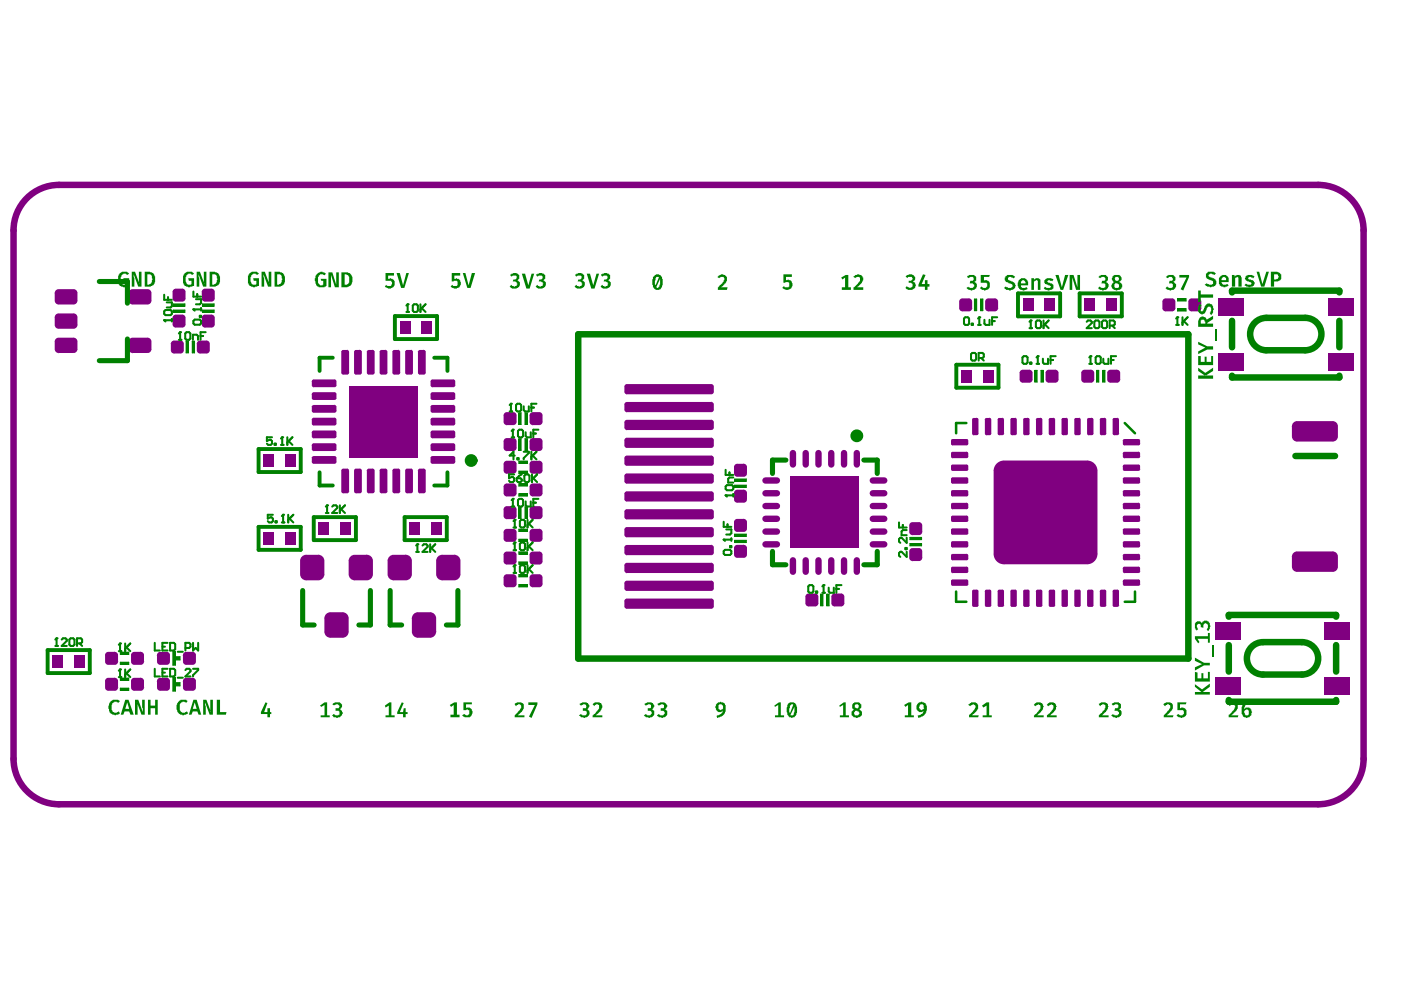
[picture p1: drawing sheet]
<svg xmlns="http://www.w3.org/2000/svg" width="297mm" height="210mm" viewBox="0 0 297 210" stroke-linecap="round" stroke-linejoin="round" font-family="sans-serif">
<path d="M5.3 42.4a9.6 9.6 0 0 1 7.2-3.2h267a9.6 9.6 0 0 1 9.6 9.6v112.1a9.6 9.6 0 0 1-9.6 9.6h-267a9.6 9.6 0 0 1-9.6-9.6v-112.1a9.6 9.6 0 0 1 2.4-6.4z" fill="none" stroke="#800080" stroke-width="1.4"/>
<g fill="#800080">
<path d="M11.6 67.3l.8-.8h3.2l.8 .8v1.6l-.8 .8h-3.2l-.8-.8z" fill-rule="evenodd"/>
<path d="M22.3 144.4l.7-.7h1.3l.7 .7v1.4l-.7 .7h-1.3l-.7-.7z" fill-rule="evenodd"/>
<path d="M33.3 144.4l.7-.7h1.3l.7 .7v1.4l-.7 .7h-1.3l-.7-.7z" fill-rule="evenodd"/>
<path d="M36.6 67.4l.7-.7h1.4l.6 .7v1.4l-.6 .7h-1.4l-.7-.7z" fill-rule="evenodd"/>
<path d="M42.8 67.4l.7-.7h1.3l.7 .7v1.4l-.7 .7h-1.3l-.7-.7z" fill-rule="evenodd"/>
<path d="M55.9 112.8h2.2v2.7h-2.2z" fill-rule="evenodd"/>
<path d="M67.6 110.7h2.2v2.7h-2.2z" fill-rule="evenodd"/>
<path d="M66.1 97.1l.4-.4h4.4l.4 .4v.8l-.4 .4h-4.4l-.4-.4z" fill-rule="evenodd"/>
<path d="M66.1 91.7l.4-.4h4.4l.4 .4v.8l-.4 .4h-4.4l-.4-.4z" fill-rule="evenodd"/>
<path d="M66.1 89l.4-.4h4.4l.4 .4v.8l-.4 .4h-4.4l-.4-.4z" fill-rule="evenodd"/>
<path d="M66.1 86.3l.4-.4h4.4l.4 .4v.8l-.4 .4h-4.4l-.4-.4z" fill-rule="evenodd"/>
<path d="M66.1 80.9l.4-.5h4.4l.4 .5v.8l-.4 .4h-4.4l-.4-.4z" fill-rule="evenodd"/>
<path d="M80.5 99.8l.4-.4h.8l.4 .4v4.4l-.4 .4h-.8l-.4-.4z" fill-rule="evenodd"/>
<path d="M77.8 99.8l.4-.4h.8l.4 .4v4.4l-.4 .4h-.8l-.4-.4z" fill-rule="evenodd"/>
<path d="M75.1 99.8l.4-.4h.8l.4 .4v4.4l-.4 .4h-.8l-.4-.4z" fill-rule="evenodd"/>
<path d="M87.3 131.1l1.3-1.3h2.6l1.3 1.3v2.8l-1.3 1.3h-2.6l-1.3-1.3z" fill-rule="evenodd"/>
<path d="M86.9 110.7h2.1v2.7h-2.1z" fill-rule="evenodd"/>
<path d="M91.5 110.7h2.1v2.7h-2.1z" fill-rule="evenodd"/>
<path d="M88.6 99.8l.4-.4h.9l.4 .4v4.4l-.4 .4h-.9l-.4-.4z" fill-rule="evenodd"/>
<path d="M85.9 99.8l.4-.4h.8l.5 .4v4.4l-.5 .4h-.8l-.4-.4z" fill-rule="evenodd"/>
<path d="M89.4 68.1h2.2v2.7h-2.2z" fill-rule="evenodd"/>
<path d="M84.8 68.1h2.2v2.7h-2.2z" fill-rule="evenodd"/>
<path d="M112.3 122.4l.7-.6h1.3l.7 .6v1.4l-.7 .7h-1.3l-.7-.7z" fill-rule="evenodd"/>
<path d="M106.8 122.4l.7-.6h1.3l.7 .6v1.4l-.7 .7h-1.3l-.7-.7z" fill-rule="evenodd"/>
<path d="M112.3 112.8l.7-.7h1.3l.7 .7v1.4l-.7 .7h-1.3l-.7-.7z" fill-rule="evenodd"/>
<path d="M106.8 112.8l.7-.7h1.3l.7 .7v1.4l-.7 .7h-1.3l-.7-.7z" fill-rule="evenodd"/>
<path d="M112.3 103.2l.7-.7h1.3l.7 .7v1.4l-.7 .7h-1.3l-.7-.7z" fill-rule="evenodd"/>
<path d="M106.8 103.2l.7-.7h1.3l.7 .7v1.4l-.7 .7h-1.3l-.7-.7z" fill-rule="evenodd"/>
<path d="M112.3 98.4l.7-.7h1.3l.7 .7v1.4l-.7 .6h-1.3l-.7-.6z" fill-rule="evenodd"/>
<path d="M106.8 98.4l.7-.7h1.3l.7 .7v1.4l-.7 .6h-1.3l-.7-.6z" fill-rule="evenodd"/>
<path d="M112.3 88.1l.7-.7h1.3l.7 .7v1.3l-.7 .7h-1.3l-.7-.7z" fill-rule="evenodd"/>
<path d="M106.8 88.1l.7-.7h1.3l.7 .7v1.3l-.7 .7h-1.3l-.7-.7z" fill-rule="evenodd"/>
<path d="M155.6 110.7l.7-.7h1.4l.7 .7v1.4l-.7 .7h-1.4l-.7-.7z" fill-rule="evenodd"/>
<path d="M155.6 99l.7-.7h1.4l.7 .7v1.4l-.7 .7h-1.4l-.7-.7z" fill-rule="evenodd"/>
</g>
<g fill="#800080">
<path d="M11.6 67.3h.8zM11.8 66.7l.6-.2v.8h-.8z"/>
<path d="M12.4 68.9v.8zM11.6 68.9h.8v.8a.81 .81 0 0 1-.8-.8z"/>
<path d="M15.6 68.9h.8zM15.6 68.9h.8a.81 .81 0 0 1-.8 .8z"/>
<path d="M15.6 66.5v.8zM15.6 66.5a.81 .81 0 0 1 .8 .8h-.8z"/>
<path d="M22.3 144.4h.7zM22.5 143.9l.5-.2v.7h-.7z"/>
<path d="M23 145.8v.7zM22.3 145.8h.7v.7a.69 .69 0 0 1-.7-.7z"/>
<path d="M24.3 145.8h.7zM24.3 145.8h.7a.69 .69 0 0 1-.7 .7z"/>
<path d="M24.3 143.7v.7zM24.3 143.7a.69 .69 0 0 1 .7 .7h-.7z"/>
<path d="M33.3 144.4h.7zM33.5 143.9l.5-.2v.7h-.7z"/>
<path d="M34 145.8v.7zM33.3 145.8h.7v.7a.69 .69 0 0 1-.7-.7z"/>
<path d="M35.3 145.8h.7zM35.3 145.8h.7a.69 .69 0 0 1-.7 .7z"/>
<path d="M35.3 143.7v.7zM35.3 143.7a.69 .69 0 0 1 .7 .7h-.7z"/>
<path d="M37.3 68.8v.7zM36.6 68.8h.7v.7a.69 .69 0 0 1-.7-.7z"/>
<path d="M38.7 68.8h.6zM38.7 68.8h.6a.69 .69 0 0 1-.6 .7z"/>
<path d="M38.7 66.7v.7zM38.7 66.7a.69 .69 0 0 1 .6 .7h-.6z"/>
<path d="M36.6 67.4h.7zM36.8 66.9l.5-.2v.7h-.7z"/>
<path d="M43.5 68.8v.7zM42.8 68.8h.7v.7a.69 .69 0 0 1-.7-.7z"/>
<path d="M44.8 68.8h.7zM44.8 68.8h.7a.69 .69 0 0 1-.7 .7z"/>
<path d="M44.8 66.7v.7zM44.8 66.7a.69 .69 0 0 1 .7 .7h-.7z"/>
<path d="M42.8 67.4h.7zM43 66.9l.5-.2v.7h-.7z"/>
<path d="M66.1 97.1h.4zM66.2 96.9l.3-.2v.4h-.4z"/>
<path d="M66.5 97.9v.4zM66.1 97.9h.4v.4l-.3-.2z"/>
<path d="M70.9 97.9h.4zM70.9 97.9h.4l-.2 .4h-.2z"/>
<path d="M70.9 96.7v.4zM70.9 96.7h.2l.2 .4h-.4z"/>
<path d="M66.1 91.7h.4zM66.2 91.5l.3-.2v.4h-.4z"/>
<path d="M66.5 92.5v.4zM66.1 92.5h.4v.4l-.3-.2z"/>
<path d="M70.9 92.5h.4zM70.9 92.5h.4l-.2 .4h-.2z"/>
<path d="M70.9 91.3v.4zM70.9 91.3h.2l.2 .4h-.4z"/>
<path d="M66.1 89h.4zM66.2 88.8l.3-.2v.4h-.4z"/>
<path d="M66.5 89.8v.4zM66.1 89.8h.4v.4l-.3-.2z"/>
<path d="M70.9 89.8h.4zM70.9 89.8h.4l-.2 .4h-.2z"/>
<path d="M70.9 88.6v.4zM70.9 88.6l.4 .2v.2h-.4z"/>
<path d="M66.1 86.3h.4zM66.2 86.1l.3-.2v.4h-.4z"/>
<path d="M66.5 87.1v.4zM66.1 87.1h.4v.4h-.2z"/>
<path d="M70.9 87.1h.4zM70.9 87.1h.4l-.2 .4h-.2z"/>
<path d="M70.9 85.9v.4zM70.9 85.9h.2l.2 .4h-.4z"/>
<path d="M66.1 80.9h.4zM66.2 80.7l.3-.3v.5h-.4z"/>
<path d="M66.5 81.7v.4zM66.1 81.7h.4v.4l-.3-.2z"/>
<path d="M70.9 81.7h.4zM70.9 81.7h.4l-.2 .3-.2 .1z"/>
<path d="M70.9 80.4v.5zM70.9 80.4l.2 .1 .2 .4h-.4z"/>
<path d="M81.7 99.4v.4zM81.7 99.4h.2l.2 .4h-.4z"/>
<path d="M80.5 99.8h.4zM80.5 99.6l.4-.2v.4h-.4z"/>
<path d="M80.9 104.2v.4zM80.5 104.2h.4v.4l-.2-.1z"/>
<path d="M81.7 104.2h.4zM81.7 104.2h.4v.2l-.4 .2z"/>
<path d="M79 99.4v.4zM79 99.4h.2l.2 .4h-.4z"/>
<path d="M77.8 99.8h.4zM77.8 99.6l.4-.2v.4h-.4z"/>
<path d="M78.2 104.2v.4zM77.8 104.2h.4v.4l-.4-.2z"/>
<path d="M79 104.2h.4zM79 104.2h.4l-.2 .3-.2 .1z"/>
<path d="M76.3 99.4v.4zM76.3 99.4h.2l.2 .4h-.4z"/>
<path d="M75.1 99.8h.4zM75.1 99.6l.4-.2v.4h-.4z"/>
<path d="M75.5 104.2v.4zM75.1 104.2h.4v.4l-.2-.1z"/>
<path d="M76.3 104.2h.4zM76.3 104.2h.4v.2l-.4 .2z"/>
<path d="M88.6 133.9v1.3zM87.3 133.9h1.3v1.3a1.29 1.29 0 0 1-1.3-1.3z"/>
<path d="M91.2 133.9h1.3zM91.2 133.9h1.3a1.29 1.29 0 0 1-1.3 1.3z"/>
<path d="M91.2 129.8v1.3zM91.2 129.8a1.29 1.29 0 0 1 1.3 1.3h-1.3z"/>
<path d="M87.3 131.1h1.3zM87.6 130.3l.6-.4 .4-.1v1.3h-1.3z"/>
<path d="M89.9 99.4v.4zM89.9 99.4h.2l.2 .4h-.4z"/>
<path d="M88.6 99.8h.4zM88.7 99.6l.3-.2v.4h-.4z"/>
<path d="M89 104.2v.4zM88.6 104.2h.4v.4l-.3-.2z"/>
<path d="M89.9 104.2h.4zM89.9 104.2h.4l-.2 .3-.2 .1z"/>
<path d="M87.1 99.4v.4zM87.1 99.4h.3l.2 .4h-.5z"/>
<path d="M85.9 99.8h.4zM86 99.6l.3-.2v.4h-.4z"/>
<path d="M86.3 104.2v.4zM85.9 104.2h.4v.4l-.2-.1z"/>
<path d="M87.1 104.2h.5zM87.1 104.2h.5l-.1 .2-.4 .2z"/>
<path d="M114.3 123.8h.7zM114.3 123.8h.7a.69 .69 0 0 1-.7 .7z"/>
<path d="M114.3 121.8v.6zM114.3 121.8a.69 .69 0 0 1 .7 .6h-.7z"/>
<path d="M112.3 122.4h.7zM112.5 122l.5-.2v.6h-.7z"/>
<path d="M113 123.8v.7zM112.3 123.8h.7v.7a.69 .69 0 0 1-.7-.7z"/>
<path d="M108.8 123.8h.7zM108.8 123.8h.7a.69 .69 0 0 1-.7 .7z"/>
<path d="M108.8 121.8v.6zM108.8 121.8a.69 .69 0 0 1 .7 .6h-.7z"/>
<path d="M106.8 122.4h.7zM107 122l.5-.2v.6h-.7z"/>
<path d="M107.5 123.8v.7zM106.8 123.8h.7v.7a.69 .69 0 0 1-.7-.7z"/>
<path d="M114.3 114.2h.7zM114.3 114.2h.7a.69 .69 0 0 1-.7 .7z"/>
<path d="M114.3 112.1v.7zM114.3 112.1a.69 .69 0 0 1 .7 .7h-.7z"/>
<path d="M112.3 112.8h.7zM112.5 112.3l.5-.2v.7h-.7z"/>
<path d="M113 114.2v.7zM112.3 114.2h.7v.7a.69 .69 0 0 1-.7-.7z"/>
<path d="M108.8 114.2h.7zM108.8 114.2h.7a.69 .69 0 0 1-.7 .7z"/>
<path d="M108.8 112.1v.7zM108.8 112.1a.69 .69 0 0 1 .7 .7h-.7z"/>
<path d="M106.8 112.8h.7zM107 112.3l.5-.2v.7h-.7z"/>
<path d="M107.5 114.2v.7zM106.8 114.2h.7v.7a.69 .69 0 0 1-.7-.7z"/>
<path d="M114.3 104.6h.7zM114.3 104.6h.7a.69 .69 0 0 1-.7 .7z"/>
<path d="M114.3 102.5v.7zM114.3 102.5a.69 .69 0 0 1 .7 .7h-.7z"/>
<path d="M112.3 103.2h.7zM112.5 102.7l.5-.2v.7h-.7z"/>
<path d="M113 104.6v.7zM112.3 104.6h.7v.7a.69 .69 0 0 1-.7-.7z"/>
<path d="M108.8 104.6h.7zM108.8 104.6h.7a.69 .69 0 0 1-.7 .7z"/>
<path d="M108.8 102.5v.7zM108.8 102.5a.69 .69 0 0 1 .7 .7h-.7z"/>
<path d="M106.8 103.2h.7zM107 102.7l.5-.2v.7h-.7z"/>
<path d="M107.5 104.6v.7zM106.8 104.6h.7v.7a.69 .69 0 0 1-.7-.7z"/>
<path d="M114.3 99.8h.7zM114.3 99.8h.7a.69 .69 0 0 1-.7 .6z"/>
<path d="M114.3 97.7v.7zM114.3 97.7a.69 .69 0 0 1 .7 .7h-.7z"/>
<path d="M112.3 98.4h.7zM112.5 97.9l.5-.2v.7h-.7z"/>
<path d="M113 99.8v.6zM112.3 99.8h.7v.6a.69 .69 0 0 1-.7-.6z"/>
<path d="M108.8 99.8h.7zM108.8 99.8h.7a.69 .69 0 0 1-.7 .6z"/>
<path d="M108.8 97.7v.7zM108.8 97.7a.69 .69 0 0 1 .7 .7h-.7z"/>
<path d="M106.8 98.4h.7zM107 97.9l.5-.2v.7h-.7z"/>
<path d="M107.5 99.8v.6zM106.8 99.8h.7v.6a.69 .69 0 0 1-.7-.6z"/>
<path d="M112.3 88.1h.7zM112.5 87.6l.5-.2v.7h-.7z"/>
<path d="M113 89.4v.7zM112.3 89.4h.7v.7a.69 .69 0 0 1-.7-.7z"/>
<path d="M114.3 89.4h.7zM114.3 89.4h.7a.69 .69 0 0 1-.7 .7z"/>
<path d="M114.3 87.4v.7zM114.3 87.4a.69 .69 0 0 1 .7 .7h-.7z"/>
<path d="M106.8 88.1h.7zM107 87.6l.5-.2v.7h-.7z"/>
<path d="M107.5 89.4v.7zM106.8 89.4h.7v.7a.69 .69 0 0 1-.7-.7z"/>
<path d="M108.8 89.4h.7zM108.8 89.4h.7a.69 .69 0 0 1-.7 .7z"/>
<path d="M108.8 87.4v.7zM108.8 87.4a.69 .69 0 0 1 .7 .7h-.7z"/>
<path d="M156.3 112.1v.7zM155.6 112.1h.7v.7a.69 .69 0 0 1-.7-.7z"/>
<path d="M157.7 112.1h.7zM157.7 112.1h.7a.69 .69 0 0 1-.7 .7z"/>
<path d="M157.7 110v.7zM157.7 110a.69 .69 0 0 1 .7 .7h-.7z"/>
<path d="M155.6 110.7h.7zM155.8 110.2l.5-.2v.7h-.7z"/>
<path d="M156.3 100.4v.7zM155.6 100.4h.7v.7a.69 .69 0 0 1-.7-.7z"/>
<path d="M157.7 100.4h.7zM157.7 100.4h.7a.69 .69 0 0 1-.7 .7z"/>
<path d="M157.7 98.3v.7zM157.7 98.3a.69 .69 0 0 1 .7 .7h-.7z"/>
<path d="M155.6 99h.7zM155.8 98.5l.5-.2v.7h-.7z"/>
</g>
<path d="M162.3 110h2.4M162.3 112.7h2.4M162.3 115.4h2.4M162.3 101.9h2.4M162.3 104.6h2.4M185 110h2.5M185 112.7h2.5M185 115.4h2.5M185 101.9h2.5M185 104.6h2.5" fill="none" stroke="#800080" stroke-width="1.4"/>
<g fill="#800080">
<path d="M214.2 89l.4-.4h.6l.4 .4v2.9l-.4 .4h-.6l-.4-.4z" fill-rule="evenodd"/>
<path d="M211.5 89l.4-.4h.6l.4 .4v2.9l-.4 .4h-.6l-.4-.4z" fill-rule="evenodd"/>
<path d="M208.8 89l.3-.4h.7l.4 .4v2.9l-.4 .4h-.7l-.3-.4z" fill-rule="evenodd"/>
<path d="M206.1 89l.3-.4h.7l.4 .4v2.9l-.4 .4h-.7l-.3-.4z" fill-rule="evenodd"/>
<path d="M208.4 78.4h2.2v2.7h-2.2z" fill-rule="evenodd"/>
<path d="M225.1 89l.3-.4h.7l.3 .4v2.9l-.3 .4h-.7l-.3-.4z" fill-rule="evenodd"/>
<path d="M222.4 89l.3-.4h.7l.3 .4v2.9l-.3 .4h-.7l-.3-.4z" fill-rule="evenodd"/>
<path d="M219.6 89l.4-.4h.7l.3 .4v2.9l-.3 .4h-.7l-.4-.4z" fill-rule="evenodd"/>
<path d="M216.9 89l.4-.4h.7l.3 .4v2.9l-.3 .4h-.7l-.4-.4z" fill-rule="evenodd"/>
<path d="M221.7 79.1l.7-.7h1.3l.7 .7v1.4l-.7 .6h-1.3l-.7-.6z" fill-rule="evenodd"/>
<path d="M235.9 89l.3-.4h.7l.4 .4v2.9l-.4 .4h-.7l-.3-.4z" fill-rule="evenodd"/>
<path d="M233.2 89l.3-.4h.7l.3 .4v2.9l-.3 .4h-.7l-.3-.4z" fill-rule="evenodd"/>
<path d="M230.5 89l.3-.4h.7l.3 .4v2.9l-.3 .4h-.7l-.3-.4z" fill-rule="evenodd"/>
<path d="M227.8 89l.3-.4h.7l.3 .4v2.9l-.3 .4h-.7l-.3-.4z" fill-rule="evenodd"/>
<path d="M229.2 79.1l.7-.7h1.4l.7 .7v1.4l-.7 .6h-1.4l-.7-.6z" fill-rule="evenodd"/>
<path d="M234.8 79.1l.6-.7h1.4l.7 .7v1.4l-.7 .6h-1.4l-.6-.6z" fill-rule="evenodd"/>
<path d="M11.2 138.9h2.1v2.7h-2.1z" fill-rule="evenodd"/>
<path d="M12.4 71.6h3.2l.8 .8v1.6l-.8 .8h-3.2l-.8-.8v-1.6z" fill-rule="evenodd"/>
<path d="M11.6 62.1l.8-.8h3.2l.8 .8v1.6l-.8 .9h-3.2l-.8-.9z" fill-rule="evenodd"/>
<path d="M22.3 138.9l.7-.7h1.3l.7 .7v1.4l-.7 .7h-1.3l-.7-.7z" fill-rule="evenodd"/>
<path d="M33.3 138.9l.7-.7h1.3l.7 .7v1.4l-.7 .7h-1.3l-.7-.7z" fill-rule="evenodd"/>
<path d="M36.2 72.9l.7-.7h1.4l.7 .7v1.4l-.7 .7h-1.4l-.7-.7z" fill-rule="evenodd"/>
<path d="M36.6 61.9l.7-.7h1.4l.6 .7v1.4l-.6 .7h-1.4l-.7-.7z" fill-rule="evenodd"/>
<path d="M41.7 72.9l.7-.7h1.4l.7 .7v1.4l-.7 .7h-1.4l-.7-.7z" fill-rule="evenodd"/>
<path d="M42.8 61.9l.7-.7h1.3l.7 .7v1.4l-.7 .7h-1.3l-.7-.7z" fill-rule="evenodd"/>
<path d="M55.9 96.3h2.2v2.7h-2.2z" fill-rule="evenodd"/>
<path d="M63.6 118.9l1.3-1.3h2.6l1.3 1.3v2.9l-1.3 1.2h-2.6l-1.3-1.2z" fill-rule="evenodd"/>
<path d="M66.1 94.4l.4-.4h4.4l.4 .4v.8l-.4 .4h-4.4l-.4-.4z" fill-rule="evenodd"/>
<path d="M66.1 83.6l.4-.4h4.4l.4 .4v.8l-.4 .4h-4.4l-.4-.4z" fill-rule="evenodd"/>
<path d="M73.9 118.9l1.3-1.3h2.6l1.3 1.3v2.9l-1.3 1.2h-2.6l-1.3-1.2z" fill-rule="evenodd"/>
<path d="M75.1 74.6l.4-.4h.8l.4 .4v4.4l-.4 .4h-.8l-.4-.4z" fill-rule="evenodd"/>
<path d="M77.8 74.6l.4-.4h.8l.4 .4v4.4l-.4 .4h-.8l-.4-.4z" fill-rule="evenodd"/>
<path d="M80.5 74.6l.4-.4h.8l.4 .4v4.4l-.4 .4h-.8l-.4-.4z" fill-rule="evenodd"/>
<path d="M85.9 74.6l.4-.4h.8l.5 .4v4.4l-.5 .4h-.8l-.4-.4z" fill-rule="evenodd"/>
<path d="M88.6 74.6l.4-.4h.9l.4 .4v4.4l-.4 .4h-.9l-.4-.4z" fill-rule="evenodd"/>
<path d="M112.3 117.6l.7-.7h1.3l.7 .7v1.4l-.7 .7h-1.3l-.7-.7z" fill-rule="evenodd"/>
<path d="M106.8 117.6l.7-.7h1.3l.7 .7v1.4l-.7 .7h-1.3l-.7-.7z" fill-rule="evenodd"/>
<path d="M112.3 108l.7-.7h1.3l.7 .7v1.4l-.7 .7h-1.3l-.7-.7z" fill-rule="evenodd"/>
<path d="M106.8 108l.7-.7h1.3l.7 .7v1.4l-.7 .7h-1.3l-.7-.7z" fill-rule="evenodd"/>
<path d="M112.3 93.6l.7-.7h1.3l.7 .7v1.3l-.7 .7h-1.3l-.7-.7z" fill-rule="evenodd"/>
<path d="M106.8 93.6l.7-.7h1.3l.7 .7v1.3l-.7 .7h-1.3l-.7-.7z" fill-rule="evenodd"/>
<path d="M155.6 116.2l.7-.7h1.4l.7 .7v1.4l-.7 .7h-1.4l-.7-.7z" fill-rule="evenodd"/>
<path d="M155.6 104.5l.7-.7h1.4l.7 .7v1.4l-.7 .7h-1.4l-.7-.7z" fill-rule="evenodd"/>
</g>
<g fill="#800080">
<path d="M215.2 91.9h.4zM215.2 91.9h.4l-.1 .2-.3 .2z"/>
<path d="M215.2 88.6v.4zM215.2 88.6l.4 .4h-.4z"/>
<path d="M214.2 89h.4zM214.3 88.8l.3-.2v.4h-.4z"/>
<path d="M214.6 91.9v.4zM214.2 91.9h.4v.4z"/>
<path d="M212.5 91.9h.4zM212.5 91.9h.4l-.4 .4z"/>
<path d="M212.5 88.6v.4zM212.5 88.6l.4 .4h-.4z"/>
<path d="M211.5 89h.4zM211.6 88.8l.3-.2v.4h-.4z"/>
<path d="M211.9 91.9v.4zM211.5 91.9h.4v.4z"/>
<path d="M209.8 91.9h.4zM209.8 91.9h.4l-.4 .4z"/>
<path d="M209.8 88.6v.4zM209.8 88.6l.4 .4h-.4z"/>
<path d="M208.8 89h.3zM208.9 88.8l.2-.2v.4h-.3z"/>
<path d="M209.1 91.9v.4zM208.8 91.9h.3v.4z"/>
<path d="M207.1 91.9h.4zM207.1 91.9h.4l-.4 .4z"/>
<path d="M207.1 88.6v.4zM207.1 88.6l.4 .4h-.4z"/>
<path d="M206.1 89h.3zM206.1 88.8l.3-.2v.4h-.3z"/>
<path d="M206.4 91.9v.4zM206.1 91.9h.3v.4z"/>
<path d="M226.1 91.9h.3zM226.1 91.9h.3v.2l-.3 .2z"/>
<path d="M226.1 88.6v.4zM226.1 88.6l.3 .4h-.3z"/>
<path d="M225.1 89h.3zM225.1 88.8l.3-.2v.4h-.3z"/>
<path d="M225.4 91.9v.4zM225.1 91.9h.3v.4z"/>
<path d="M223.4 91.9h.3zM223.4 91.9h.3v.2l-.3 .2z"/>
<path d="M223.4 88.6v.4zM223.4 88.6l.3 .4h-.3z"/>
<path d="M222.4 89h.3zM222.4 88.8l.3-.2v.4h-.3z"/>
<path d="M222.7 91.9v.4zM222.4 91.9h.3v.4z"/>
<path d="M220.7 91.9h.3zM220.7 91.9h.3v.2l-.3 .2z"/>
<path d="M220.7 88.6v.4zM220.7 88.6l.3 .4h-.3z"/>
<path d="M219.6 89h.4zM219.7 88.8l.3-.2v.4h-.4z"/>
<path d="M220 91.9v.4zM219.6 91.9h.4v.4z"/>
<path d="M218 91.9h.3zM218 91.9h.3l-.3 .4z"/>
<path d="M218 88.6v.4zM218 88.6l.3 .4h-.3z"/>
<path d="M216.9 89h.4zM217 88.8l.3-.2v.4h-.4z"/>
<path d="M217.3 91.9v.4zM216.9 91.9h.4v.4z"/>
<path d="M223.7 80.5h.7zM223.7 80.5h.7a.69 .69 0 0 1-.7 .6z"/>
<path d="M223.7 78.4v.7zM223.7 78.4a.69 .69 0 0 1 .7 .7h-.7z"/>
<path d="M221.7 79.1h.7zM221.9 78.6l.5-.2v.7h-.7z"/>
<path d="M222.4 80.5v.6zM221.7 80.5h.7v.6a.69 .69 0 0 1-.7-.6z"/>
<path d="M236.9 91.9h.4zM236.9 91.9h.4l-.4 .4z"/>
<path d="M236.9 88.6v.4zM236.9 88.6l.4 .4h-.4z"/>
<path d="M235.9 89h.3zM235.9 88.8l.3-.2v.4h-.3z"/>
<path d="M236.2 91.9v.4zM235.9 91.9h.3v.4z"/>
<path d="M234.2 91.9h.3zM234.2 91.9h.3v.2l-.3 .2z"/>
<path d="M234.2 88.6v.4zM234.2 88.6l.3 .4h-.3z"/>
<path d="M233.2 89h.3zM233.2 88.8l.3-.2v.4h-.3z"/>
<path d="M233.5 91.9v.4zM233.2 91.9h.3v.4z"/>
<path d="M231.5 91.9h.3zM231.5 91.9h.3l-.3 .4z"/>
<path d="M231.5 88.6v.4zM231.5 88.6l.3 .4h-.3z"/>
<path d="M230.5 89h.3zM230.5 88.8l.3-.2v.4h-.3z"/>
<path d="M230.8 91.9v.4zM230.5 91.9h.3v.4z"/>
<path d="M228.8 91.9h.3zM228.8 91.9h.3v.2l-.3 .2z"/>
<path d="M228.8 88.6v.4zM228.8 88.6l.3 .4h-.3z"/>
<path d="M227.8 89h.3zM227.8 88.8l.3-.2v.4h-.3z"/>
<path d="M228.1 91.9v.4zM227.8 91.9h.3v.4z"/>
<path d="M231.3 80.5h.7zM231.3 80.5h.7a.69 .69 0 0 1-.7 .6z"/>
<path d="M231.3 78.4v.7zM231.3 78.4a.69 .69 0 0 1 .7 .7h-.7z"/>
<path d="M229.2 79.1h.7zM229.4 78.6l.5-.2v.7h-.7z"/>
<path d="M229.9 80.5v.6zM229.2 80.5h.7v.6a.69 .69 0 0 1-.7-.6z"/>
<path d="M236.8 80.5h.7zM236.8 80.5h.7a.69 .69 0 0 1-.7 .6z"/>
<path d="M236.8 78.4v.7zM236.8 78.4a.69 .69 0 0 1 .7 .7h-.7z"/>
<path d="M234.8 79.1h.6zM235 78.6l.4-.2v.7h-.6z"/>
<path d="M235.4 80.5v.6zM234.8 80.5h.6v.6a.69 .69 0 0 1-.6-.6z"/>
<path d="M11.6 72.4h.8zM11.8 71.8l.6-.2v.8h-.8z"/>
<path d="M12.4 74v.8zM11.6 74h.8v.8a.81 .81 0 0 1-.8-.8z"/>
<path d="M15.6 74h.8zM15.6 74h.8a.81 .81 0 0 1-.8 .8z"/>
<path d="M15.6 71.6v.8zM15.6 71.6a.81 .81 0 0 1 .8 .8h-.8z"/>
<path d="M11.6 62.1h.8zM11.8 61.5l.6-.2v.8h-.8z"/>
<path d="M12.4 63.7v.9zM11.6 63.7h.8v.9a.81 .81 0 0 1-.8-.9z"/>
<path d="M15.6 63.7h.8zM15.6 63.7h.8a.81 .81 0 0 1-.8 .9z"/>
<path d="M15.6 61.3v.8zM15.6 61.3a.81 .81 0 0 1 .8 .8h-.8z"/>
<path d="M22.3 138.9h.7zM22.5 138.4l.5-.2v.7h-.7z"/>
<path d="M23 140.3v.7zM22.3 140.3h.7v.7a.69 .69 0 0 1-.7-.7z"/>
<path d="M24.3 140.3h.7zM24.3 140.3h.7a.69 .69 0 0 1-.7 .7z"/>
<path d="M24.3 138.2v.7zM24.3 138.2a.69 .69 0 0 1 .7 .7h-.7z"/>
<path d="M33.3 138.9h.7zM33.5 138.4l.5-.2v.7h-.7z"/>
<path d="M34 140.3v.7zM33.3 140.3h.7v.7a.69 .69 0 0 1-.7-.7z"/>
<path d="M35.3 140.3h.7zM35.3 140.3h.7a.69 .69 0 0 1-.7 .7z"/>
<path d="M35.3 138.2v.7zM35.3 138.2a.69 .69 0 0 1 .7 .7h-.7z"/>
<path d="M38.3 74.3h.7zM38.3 74.3h.7a.69 .69 0 0 1-.7 .7z"/>
<path d="M38.3 72.2v.7zM38.3 72.2a.69 .69 0 0 1 .7 .7h-.7z"/>
<path d="M36.2 72.9h.7zM36.4 72.4l.5-.2v.7h-.7z"/>
<path d="M36.9 74.3v.7zM36.2 74.3h.7v.7a.69 .69 0 0 1-.7-.7z"/>
<path d="M37.3 63.3v.7zM36.6 63.3h.7v.7a.69 .69 0 0 1-.7-.7z"/>
<path d="M38.7 63.3h.6zM38.7 63.3h.6a.69 .69 0 0 1-.6 .7z"/>
<path d="M38.7 61.2v.7zM38.7 61.2a.69 .69 0 0 1 .6 .7h-.6z"/>
<path d="M36.6 61.9h.7zM36.8 61.4l.5-.2v.7h-.7z"/>
<path d="M43.8 74.3h.7zM43.8 74.3h.7a.69 .69 0 0 1-.7 .7z"/>
<path d="M43.8 72.2v.7zM43.8 72.2a.69 .69 0 0 1 .7 .7h-.7z"/>
<path d="M41.7 72.9h.7zM41.9 72.4l.5-.2v.7h-.7z"/>
<path d="M42.4 74.3v.7zM41.7 74.3h.7v.7a.69 .69 0 0 1-.7-.7z"/>
<path d="M43.5 63.3v.7zM42.8 63.3h.7v.7a.69 .69 0 0 1-.7-.7z"/>
<path d="M44.8 63.3h.7zM44.8 63.3h.7a.69 .69 0 0 1-.7 .7z"/>
<path d="M44.8 61.2v.7zM44.8 61.2a.69 .69 0 0 1 .7 .7h-.7z"/>
<path d="M42.8 61.9h.7zM43 61.4l.5-.2v.7h-.7z"/>
<path d="M64.9 121.8v1.2zM63.6 121.8h1.3v1.2a1.29 1.29 0 0 1-1.3-1.2z"/>
<path d="M67.5 121.8h1.3zM67.5 121.8h1.3a1.29 1.29 0 0 1-1.3 1.2z"/>
<path d="M67.5 117.6v1.3zM67.5 117.6a1.29 1.29 0 0 1 1.3 1.3h-1.3z"/>
<path d="M63.6 118.9h1.3zM63.9 118.2l.6-.5 .4-.1v1.3h-1.3z"/>
<path d="M66.1 94.4h.4zM66.2 94.2l.3-.2v.4h-.4z"/>
<path d="M66.5 95.2v.4zM66.1 95.2h.4v.4l-.3-.2z"/>
<path d="M70.9 95.2h.4zM70.9 95.2h.4l-.2 .4h-.2z"/>
<path d="M70.9 94v.4zM70.9 94h.2l.2 .4h-.4z"/>
<path d="M66.1 83.6h.4zM66.2 83.4l.3-.2v.4h-.4z"/>
<path d="M66.5 84.4v.4zM66.1 84.4h.4v.4l-.3-.2z"/>
<path d="M70.9 84.4h.4zM70.9 84.4h.4l-.2 .3-.2 .1z"/>
<path d="M70.9 83.2v.4zM70.9 83.2h.2l.2 .4h-.4z"/>
<path d="M75.2 121.8v1.2zM73.9 121.8h1.3v1.2a1.29 1.29 0 0 1-1.3-1.2z"/>
<path d="M77.8 121.8h1.3zM77.8 121.8h1.3a1.29 1.29 0 0 1-1.3 1.2z"/>
<path d="M77.8 117.6v1.3zM77.8 117.6a1.29 1.29 0 0 1 1.3 1.3h-1.3z"/>
<path d="M73.9 118.9h1.3zM74.2 118.2l.6-.5 .4-.1v1.3h-1.3z"/>
<path d="M76.3 74.2v.4zM76.3 74.2l.4 .2v.2h-.4z"/>
<path d="M75.1 74.6h.4zM75.1 74.4l.4-.2v.4h-.4z"/>
<path d="M75.5 79v.4zM75.1 79h.4v.4h-.2z"/>
<path d="M76.3 79h.4zM76.3 79h.4v.2l-.4 .2z"/>
<path d="M79 74.2v.4zM79 74.2l.2 .1 .2 .3h-.4z"/>
<path d="M77.8 74.6h.4zM77.8 74.4l.4-.2v.4h-.4z"/>
<path d="M78.2 79v.4zM77.8 79h.4v.4l-.4-.2z"/>
<path d="M79 79h.4zM79 79h.4l-.2 .4h-.2z"/>
<path d="M81.7 74.2v.4zM81.7 74.2l.4 .2v.2h-.4z"/>
<path d="M80.5 74.6h.4zM80.5 74.4l.4-.2v.4h-.4z"/>
<path d="M80.9 79v.4zM80.5 79h.4v.4h-.2z"/>
<path d="M81.7 79h.4zM81.7 79h.4v.2l-.4 .2z"/>
<path d="M87.1 74.2v.4zM87.1 74.2l.4 .2 .1 .2h-.5z"/>
<path d="M85.9 74.6h.4zM86 74.4l.3-.2v.4h-.4z"/>
<path d="M86.3 79v.4zM85.9 79h.4v.4h-.2z"/>
<path d="M87.1 79h.5zM87.1 79h.5l-.1 .2-.4 .2z"/>
<path d="M89.9 74.2v.4zM89.9 74.2l.2 .1 .2 .3h-.4z"/>
<path d="M88.6 74.6h.4zM88.7 74.4l.3-.2v.4h-.4z"/>
<path d="M89 79v.4zM88.6 79h.4v.4l-.3-.2z"/>
<path d="M89.9 79h.4zM89.9 79h.4l-.2 .4h-.2z"/>
<path d="M114.3 119h.7zM114.3 119h.7a.69 .69 0 0 1-.7 .7z"/>
<path d="M114.3 116.9v.7zM114.3 116.9a.69 .69 0 0 1 .7 .7h-.7z"/>
<path d="M112.3 117.6h.7zM112.5 117.1l.5-.2v.7h-.7z"/>
<path d="M113 119v.7zM112.3 119h.7v.7a.69 .69 0 0 1-.7-.7z"/>
<path d="M108.8 119h.7zM108.8 119h.7a.69 .69 0 0 1-.7 .7z"/>
<path d="M108.8 116.9v.7zM108.8 116.9a.69 .69 0 0 1 .7 .7h-.7z"/>
<path d="M106.8 117.6h.7zM107 117.1l.5-.2v.7h-.7z"/>
<path d="M107.5 119v.7zM106.8 119h.7v.7a.69 .69 0 0 1-.7-.7z"/>
<path d="M112.3 108h.7zM112.5 107.5l.5-.2v.7h-.7z"/>
<path d="M113 109.4v.7zM112.3 109.4h.7v.7a.69 .69 0 0 1-.7-.7z"/>
<path d="M114.3 109.4h.7zM114.3 109.4h.7a.69 .69 0 0 1-.7 .7z"/>
<path d="M114.3 107.3v.7zM114.3 107.3a.69 .69 0 0 1 .7 .7h-.7z"/>
<path d="M106.8 108h.7zM107 107.5l.5-.2v.7h-.7z"/>
<path d="M107.5 109.4v.7zM106.8 109.4h.7v.7a.69 .69 0 0 1-.7-.7z"/>
<path d="M108.8 109.4h.7zM108.8 109.4h.7a.69 .69 0 0 1-.7 .7z"/>
<path d="M108.8 107.3v.7zM108.8 107.3a.69 .69 0 0 1 .7 .7h-.7z"/>
<path d="M112.3 93.6h.7zM112.5 93.1l.5-.2v.7h-.7z"/>
<path d="M113 94.9v.7zM112.3 94.9h.7v.7a.69 .69 0 0 1-.7-.7z"/>
<path d="M114.3 94.9h.7zM114.3 94.9h.7a.69 .69 0 0 1-.7 .7z"/>
<path d="M114.3 92.9v.7zM114.3 92.9a.69 .69 0 0 1 .7 .7h-.7z"/>
<path d="M106.8 93.6h.7zM107 93.1l.5-.2v.7h-.7z"/>
<path d="M107.5 94.9v.7zM106.8 94.9h.7v.7a.69 .69 0 0 1-.7-.7z"/>
<path d="M108.8 94.9h.7zM108.8 94.9h.7a.69 .69 0 0 1-.7 .7z"/>
<path d="M108.8 92.9v.7zM108.8 92.9a.69 .69 0 0 1 .7 .7h-.7z"/>
<path d="M156.3 117.6v.7zM155.6 117.6h.7v.7a.69 .69 0 0 1-.7-.7z"/>
<path d="M157.7 117.6h.7zM157.7 117.6h.7a.69 .69 0 0 1-.7 .7z"/>
<path d="M157.7 115.5v.7zM157.7 115.5a.69 .69 0 0 1 .7 .7h-.7z"/>
<path d="M155.6 116.2h.7zM155.8 115.7l.5-.2v.7h-.7z"/>
<path d="M156.3 105.9v.7zM155.6 105.9h.7v.7a.69 .69 0 0 1-.7-.7z"/>
<path d="M157.7 105.9h.7zM157.7 105.9h.7a.69 .69 0 0 1-.7 .7z"/>
<path d="M157.7 103.8v.7zM157.7 103.8a.69 .69 0 0 1 .7 .7h-.7z"/>
<path d="M155.6 104.5h.7zM155.8 104l.5-.2v.7h-.7z"/>
</g>
<path d="M168.1 96.1v2.4M170.8 96.1v2.4M162.3 107.3h2.4M168.1 118.8v2.4M170.8 118.8v2.4" fill="none" stroke="#800080" stroke-width="1.4"/>
<path d="M176.3 126.5l.7-.7h1.3l.7 .7v1.4l-.7 .7h-1.3l-.7-.7z" fill-rule="evenodd" fill="#800080"/>
<g fill="#800080">
<path d="M178.3 127.9h.7zM178.3 127.9h.7a.69 .69 0 0 1-.7 .7z"/>
<path d="M178.3 125.8v.7zM178.3 125.8a.69 .69 0 0 1 .7 .7h-.7z"/>
<path d="M176.3 126.5h.7zM176.5 126l.5-.2v.7h-.7z"/>
<path d="M177 127.9v.7zM176.3 127.9h.7v.7a.69 .69 0 0 1-.7-.7z"/>
</g>
<path d="M173.5 96.1v2.4M176.2 96.1v2.4M179 96.1v2.4M181.7 96.1v2.4M173.5 118.8v2.4M176.2 118.8v2.4M179 118.8v2.4M181.7 118.8v2.4M185 107.3h2.5" fill="none" stroke="#800080" stroke-width="1.4"/>
<g fill="#800080">
<path d="M206.1 125.4l.3-.4h.7l.4 .4v2.9l-.4 .4h-.7l-.3-.4z" fill-rule="evenodd"/>
<path d="M208.8 125.4l.3-.4h.7l.4 .4v2.9l-.4 .4h-.7l-.3-.4z" fill-rule="evenodd"/>
<path d="M211.5 125.4l.4-.4h.6l.4 .4v2.9l-.4 .4h-.6l-.4-.4z" fill-rule="evenodd"/>
<path d="M214.2 125.4l.4-.4h.6l.4 .4v2.9l-.4 .4h-.6l-.4-.4z" fill-rule="evenodd"/>
<path d="M208.9 64l.7-.7h1.3l.7 .7v1.3l-.7 .7h-1.3l-.7-.7z" fill-rule="evenodd"/>
<path d="M216.9 125.4l.4-.4h.7l.3 .4v2.9l-.3 .4h-.7l-.4-.4z" fill-rule="evenodd"/>
<path d="M219.6 125.4l.4-.4h.7l.3 .4v2.9l-.3 .4h-.7l-.4-.4z" fill-rule="evenodd"/>
<path d="M222.4 125.4l.3-.4h.7l.3 .4v2.9l-.3 .4h-.7l-.3-.4z" fill-rule="evenodd"/>
<path d="M225.1 125.4l.3-.4h.7l.3 .4v2.9l-.3 .4h-.7l-.3-.4z" fill-rule="evenodd"/>
<path d="M221.5 63.3h2.2v2.7h-2.2z" fill-rule="evenodd"/>
<path d="M216.9 63.3h2.2v2.7h-2.2z" fill-rule="evenodd"/>
<path d="M227.8 125.4l.3-.4h.7l.3 .4v2.9l-.3 .4h-.7l-.3-.4z" fill-rule="evenodd"/>
<path d="M230.5 125.4l.3-.4h.7l.3 .4v2.9l-.3 .4h-.7l-.3-.4z" fill-rule="evenodd"/>
<path d="M233.2 125.4l.3-.4h.7l.3 .4v2.9l-.3 .4h-.7l-.3-.4z" fill-rule="evenodd"/>
<path d="M235.9 125.4l.3-.4h.7l.4 .4v2.9l-.4 .4h-.7l-.3-.4z" fill-rule="evenodd"/>
<path d="M234.6 63.3h2.2v2.7h-2.2z" fill-rule="evenodd"/>
<path d="M230 63.3h2.2v2.7h-2.2z" fill-rule="evenodd"/>
<path d="M252 64l.6-.7h1.4l.7 .7v1.3l-.7 .7h-1.4l-.6-.7z" fill-rule="evenodd"/>
<path d="M38.8 144.4l.7-.7h1.4l.6 .7v1.4l-.6 .7h-1.4l-.7-.7z" fill-rule="evenodd"/>
<path d="M27.8 144.4l.7-.7h1.3l.7 .7v1.4l-.7 .7h-1.3l-.7-.7z" fill-rule="evenodd"/>
<path d="M68.8 131.1l1.3-1.3h2.5l1.3 1.3v2.8l-1.3 1.3h-2.5l-1.3-1.3z" fill-rule="evenodd"/>
<path d="M60.5 112.8h2.2v2.7h-2.2z" fill-rule="evenodd"/>
<path d="M72.2 110.7h2.2v2.7h-2.2z" fill-rule="evenodd"/>
<path d="M83.2 99.8l.4-.4h.8l.4 .4v4.4l-.4 .4h-.8l-.4-.4z" fill-rule="evenodd"/>
<path d="M72.4 99.8l.4-.4h.8l.4 .4v4.4l-.4 .4h-.8l-.4-.4z" fill-rule="evenodd"/>
<path d="M91.3 97.1l.4-.4h4.4l.4 .4v.8l-.4 .4h-4.4l-.4-.4z" fill-rule="evenodd"/>
<path d="M91.3 86.3l.4-.4h4.4l.4 .4v.8l-.4 .4h-4.4l-.4-.4z" fill-rule="evenodd"/>
<path d="M91.3 89l.4-.4h4.4l.4 .4v.8l-.4 .4h-4.4l-.4-.4z" fill-rule="evenodd"/>
<path d="M91.3 91.7l.4-.4h4.4l.4 .4v.8l-.4 .4h-4.4l-.4-.4z" fill-rule="evenodd"/>
<path d="M91.3 80.9l.4-.5h4.4l.4 .5v.8l-.4 .4h-4.4l-.4-.4z" fill-rule="evenodd"/>
<path d="M201.6 120.5l.4-.4h3l.3 .4v.7l-.3 .3h-3l-.4-.3z" fill-rule="evenodd"/>
<path d="M201.6 123.2l.4-.3h3l.3 .3v.7l-.3 .3h-3l-.4-.3z" fill-rule="evenodd"/>
<path d="M192.8 111.4l.7-.7h1.3l.7 .7v1.4l-.7 .7h-1.3l-.7-.7z" fill-rule="evenodd"/>
<path d="M201.6 109.7l.4-.4h3l.3 .4v.6l-.3 .4h-3l-.4-.4z" fill-rule="evenodd"/>
<path d="M201.6 112.4l.4-.4h3l.3 .4v.6l-.3 .4h-3l-.4-.4z" fill-rule="evenodd"/>
<path d="M201.6 115.1l.4-.4h3l.3 .4v.6l-.3 .4h-3l-.4-.4z" fill-rule="evenodd"/>
<path d="M201.6 98.8l.4-.3h3l.3 .3v.7l-.3 .3h-3l-.4-.3z" fill-rule="evenodd"/>
<path d="M201.6 101.5l.4-.3h3l.3 .3v.7l-.3 .4h-3l-.4-.4z" fill-rule="evenodd"/>
<path d="M201.6 104.2l.4-.3h3l.3 .3v.7l-.3 .4h-3l-.4-.4z" fill-rule="evenodd"/>
<path d="M201.6 93.4l.4-.3h3l.3 .3v.7l-.3 .3h-3l-.4-.3z" fill-rule="evenodd"/>
<path d="M203.8 78.4h2.2v2.7h-2.2z" fill-rule="evenodd"/>
<path d="M216.2 79.1l.7-.7h1.3l.7 .7v1.4l-.7 .6h-1.3l-.7-.6z" fill-rule="evenodd"/>
<path d="M257.5 143.5h5.5v3.8h-5.5z" fill-rule="evenodd"/>
<path d="M257.5 131.9h5.5v3.8h-5.5z" fill-rule="evenodd"/>
<path d="M238.1 123.2l.3-.3h3l.3 .3v.7l-.3 .3h-3l-.3-.3z" fill-rule="evenodd"/>
<path d="M238.1 120.5l.3-.4h3l.3 .4v.7l-.3 .3h-3l-.3-.3z" fill-rule="evenodd"/>
<path d="M238.1 115.1l.3-.4h3l.3 .4v.6l-.3 .4h-3l-.3-.4z" fill-rule="evenodd"/>
<path d="M238.1 112.4l.3-.4h3l.3 .4v.6l-.3 .4h-3l-.3-.4z" fill-rule="evenodd"/>
<path d="M238.1 109.7l.3-.4h3l.3 .4v.6l-.3 .4h-3l-.3-.4z" fill-rule="evenodd"/>
<path d="M238.1 104.2l.3-.3h3l.3 .3v.7l-.3 .4h-3l-.3-.4z" fill-rule="evenodd"/>
<path d="M238.1 101.5l.3-.3h3l.3 .3v.7l-.3 .4h-3l-.3-.4z" fill-rule="evenodd"/>
<path d="M238.1 98.8l.3-.3h3l.3 .3v.7l-.3 .3h-3l-.3-.3z" fill-rule="evenodd"/>
<path d="M238.1 93.4l.3-.3h3l.3 .3v.7l-.3 .3h-3l-.3-.3z" fill-rule="evenodd"/>
<path d="M258.2 74.8h5.5v3.7h-5.5z" fill-rule="evenodd"/>
<path d="M280.8 143.5h5.5v3.8h-5.5z" fill-rule="evenodd"/>
<path d="M280.8 131.9h5.5v3.8h-5.5z" fill-rule="evenodd"/>
<path d="M273.9 90.4l1.1-1.1h7.6l1.1 1.1v2.1l-1.1 1.1h-7.6l-1.1-1.1z" fill-rule="evenodd"/>
<path d="M281.5 74.8h5.5v3.7h-5.5z" fill-rule="evenodd"/>
<path d="M15.8 138.9h2.2v2.7h-2.2z" fill-rule="evenodd"/>
<path d="M38.8 138.9l.7-.7h1.4l.6 .7v1.4l-.6 .7h-1.4l-.7-.7z" fill-rule="evenodd"/>
<path d="M27.8 138.9l.7-.7h1.3l.7 .7v1.4l-.7 .7h-1.3l-.7-.7z" fill-rule="evenodd"/>
<path d="M27.3 62.1l.8-.8h3.2l.8 .8v1.6l-.8 .9h-3.2l-.8-.9z" fill-rule="evenodd"/>
<path d="M28.1 71.6h3.2l.8 .8v1.6l-.8 .8h-3.2l-.8-.8v-1.6z" fill-rule="evenodd"/>
<path d="M82.2 118.9l1.3-1.3h2.5l1.3 1.3v2.9l-1.3 1.2h-2.5l-1.3-1.2z" fill-rule="evenodd"/>
<path d="M60.5 96.3h2.2v2.7h-2.2z" fill-rule="evenodd"/>
<path d="M74 81.8h14.6v15.2h-14.6z" fill-rule="evenodd"/>
<path d="M72.4 74.6l.4-.4h.8l.4 .4v4.4l-.4 .4h-.8l-.4-.4z" fill-rule="evenodd"/>
<path d="M83.2 74.6l.4-.4h.8l.4 .4v4.4l-.4 .4h-.8l-.4-.4z" fill-rule="evenodd"/>
<path d="M92.5 118.9l1.3-1.3h2.5l1.3 1.3v2.9l-1.3 1.2h-2.5l-1.3-1.2z" fill-rule="evenodd"/>
<path d="M91.3 83.6l.4-.4h4.4l.4 .4v.8l-.4 .4h-4.4l-.4-.4z" fill-rule="evenodd"/>
<path d="M91.3 94.4l.4-.4h4.4l.4 .4v.8l-.4 .4h-4.4l-.4-.4z" fill-rule="evenodd"/>
<path d="M170.8 126.5l.6-.7h1.4l.7 .7v1.4l-.7 .7h-1.4l-.6-.7z" fill-rule="evenodd"/>
<path d="M192.8 116.9l.7-.7h1.3l.7 .7v1.4l-.7 .7h-1.3l-.7-.7z" fill-rule="evenodd"/>
<path d="M201.6 107l.4-.4h3l.3 .4v.6l-.3 .4h-3l-.4-.4z" fill-rule="evenodd"/>
<path d="M201.6 117.8l.4-.4h3l.3 .4v.7l-.3 .3h-3l-.4-.3z" fill-rule="evenodd"/>
<path d="M203.4 64l.7-.7h1.3l.7 .7v1.3l-.7 .7h-1.3l-.7-.7z" fill-rule="evenodd"/>
<path d="M201.6 96.1l.4-.3h3l.3 .3v.7l-.3 .3h-3l-.4-.3z" fill-rule="evenodd"/>
<path d="M238.1 117.8l.3-.4h3l.3 .4v.7l-.3 .3h-3l-.3-.3z" fill-rule="evenodd"/>
<path d="M238.1 107l.3-.4h3l.3 .4v.6l-.3 .4h-3l-.3-.4z" fill-rule="evenodd"/>
<path d="M246.4 64l.7-.7h1.4l.7 .7v1.3l-.7 .7h-1.4l-.7-.7z" fill-rule="evenodd"/>
<path d="M258.2 63.1h5.5v3.8h-5.5z" fill-rule="evenodd"/>
<path d="M238.1 96.1l.3-.3h3l.3 .3v.7l-.3 .3h-3l-.3-.3z" fill-rule="evenodd"/>
<path d="M273.9 118l1.1-1.1h7.6l1.1 1.1v2.2l-1.1 1h-7.6l-1.1-1z" fill-rule="evenodd"/>
<path d="M281.5 63.1h5.5v3.8h-5.5z" fill-rule="evenodd"/>
<path d="M132.4 119.9l.5-.6h17.9l.5 .6v1.1l-.5 .5h-17.9l-.5-.5z" fill-rule="evenodd"/>
<path d="M132.4 123.7l.5-.6h17.9l.5 .6v1l-.5 .6h-17.9l-.5-.6z" fill-rule="evenodd"/>
<path d="M132.9 108h17.9l.5 .5v1.1l-.5 .5h-17.9l-.5-.5v-1.1z" fill-rule="evenodd"/>
<path d="M132.9 111.8h17.9l.5 .5v1.1l-.5 .5h-17.9l-.5-.5v-1.1z" fill-rule="evenodd"/>
<path d="M132.9 104.2h17.9l.5 .5v1.1l-.5 .5h-17.9l-.5-.5v-1.1z" fill-rule="evenodd"/>
<path d="M132.9 96.6h17.9l.5 .5v1.1l-.5 .6h-17.9l-.5-.6v-1.1z" fill-rule="evenodd"/>
<path d="M132.9 100.4h17.9l.5 .5v1.1l-.5 .5h-17.9l-.5-.5v-1.1z" fill-rule="evenodd"/>
<path d="M132.9 92.8h17.9l.5 .5v1.1l-.5 .6h-17.9l-.5-.6v-1.1z" fill-rule="evenodd"/>
<path d="M132.9 89h17.9l.5 .6v1l-.5 .6h-17.9l-.5-.6v-1z" fill-rule="evenodd"/>
<path d="M132.4 82l.5-.6h17.9l.5 .6v1.1l-.5 .5h-17.9l-.5-.5z" fill-rule="evenodd"/>
<path d="M132.9 115.5h17.9l.5 .6v1.1l-.5 .5h-17.9l-.5-.5v-1.1z" fill-rule="evenodd"/>
<path d="M132.9 126.9h17.9l.5 .6v1l-.5 .6h-17.9l-.5-.6v-1z" fill-rule="evenodd"/>
<path d="M132.9 85.2h17.9l.5 .6v1l-.5 .6h-17.9l-.5-.6v-1z" fill-rule="evenodd"/>
<path d="M167.6 101.1h14.6v15.1h-14.6z" fill-rule="evenodd"/>
<path d="M210.7 99.8l2.2-2.2h17.6l2.2 2.2v17.6l-2.2 2.2h-17.6l-2.2-2.2z" fill-rule="evenodd"/>
</g>
<g fill="#800080">
<path d="M207.1 128.3h.4zM207.1 128.3h.4l-.4 .4z"/>
<path d="M207.1 125v.4zM207.1 125l.4 .4h-.4z"/>
<path d="M206.1 125.4h.3zM206.1 125.2l.3-.2v.4h-.3z"/>
<path d="M206.4 128.3v.4zM206.1 128.3h.3v.4z"/>
<path d="M209.8 128.3h.4zM209.8 128.3h.4l-.4 .4z"/>
<path d="M209.8 125v.4zM209.8 125l.4 .4h-.4z"/>
<path d="M208.8 125.4h.3zM208.9 125.2l.2-.2v.4h-.3z"/>
<path d="M209.1 128.3v.4zM208.8 128.3h.3v.4z"/>
<path d="M212.5 128.3h.4zM212.5 128.3h.4l-.4 .4z"/>
<path d="M212.5 125v.4zM212.5 125l.4 .4h-.4z"/>
<path d="M211.5 125.4h.4zM211.6 125.2l.3-.2v.4h-.4z"/>
<path d="M211.9 128.3v.4zM211.5 128.3h.4v.4z"/>
<path d="M215.2 128.3h.4zM215.2 128.3h.4l-.4 .4z"/>
<path d="M215.2 125v.4zM215.2 125l.4 .4h-.4z"/>
<path d="M214.2 125.4h.4zM214.3 125.2l.3-.2v.4h-.4z"/>
<path d="M214.6 128.3v.4zM214.2 128.3h.4v.4z"/>
<path d="M210.9 65.3h.7zM210.9 65.3h.7a.69 .69 0 0 1-.7 .7z"/>
<path d="M210.9 63.3v.7zM210.9 63.3a.69 .69 0 0 1 .7 .7h-.7z"/>
<path d="M208.9 64h.7zM209.1 63.5l.5-.2v.7h-.7z"/>
<path d="M209.6 65.3v.7zM208.9 65.3h.7v.7a.69 .69 0 0 1-.7-.7z"/>
<path d="M218 128.3h.3zM218 128.3h.3l-.3 .4z"/>
<path d="M218 125v.4zM218 125l.3 .4h-.3z"/>
<path d="M216.9 125.4h.4zM217 125.2l.3-.2v.4h-.4z"/>
<path d="M217.3 128.3v.4zM216.9 128.3h.4v.4z"/>
<path d="M220.7 128.3h.3zM220.7 128.3h.3l-.3 .4z"/>
<path d="M220.7 125v.4zM220.7 125l.3 .4h-.3z"/>
<path d="M219.6 125.4h.4zM219.7 125.2l.3-.2v.4h-.4z"/>
<path d="M220 128.3v.4zM219.6 128.3h.4v.4z"/>
<path d="M223.4 128.3h.3zM223.4 128.3h.3l-.3 .4z"/>
<path d="M223.4 125v.4zM223.4 125l.3 .4h-.3z"/>
<path d="M222.4 125.4h.3zM222.4 125.2l.3-.2v.4h-.3z"/>
<path d="M222.7 128.3v.4zM222.4 128.3h.3v.4z"/>
<path d="M226.1 128.3h.3zM226.1 128.3h.3l-.3 .4z"/>
<path d="M226.1 125v.4zM226.1 125l.3 .4h-.3z"/>
<path d="M225.1 125.4h.3zM225.1 125.2l.3-.2v.4h-.3z"/>
<path d="M225.4 128.3v.4zM225.1 128.3h.3v.4z"/>
<path d="M228.8 128.3h.3zM228.8 128.3h.3l-.3 .4z"/>
<path d="M228.8 125v.4zM228.8 125l.3 .4h-.3z"/>
<path d="M227.8 125.4h.3zM227.8 125.2l.3-.2v.4h-.3z"/>
<path d="M228.1 128.3v.4zM227.8 128.3h.3v.4z"/>
<path d="M231.5 128.3h.3zM231.5 128.3h.3l-.3 .4z"/>
<path d="M231.5 125v.4zM231.5 125l.3 .4h-.3z"/>
<path d="M230.5 125.4h.3zM230.5 125.2l.3-.2v.4h-.3z"/>
<path d="M230.8 128.3v.4zM230.5 128.3h.3v.4z"/>
<path d="M234.2 128.3h.3zM234.2 128.3h.3l-.3 .4z"/>
<path d="M234.2 125v.4zM234.2 125l.3 .4h-.3z"/>
<path d="M233.2 125.4h.3zM233.2 125.2l.3-.2v.4h-.3z"/>
<path d="M233.5 128.3v.4zM233.2 128.3h.3v.4z"/>
<path d="M236.9 128.3h.4zM236.9 128.3h.4l-.4 .4z"/>
<path d="M236.9 125v.4zM236.9 125l.4 .4h-.4z"/>
<path d="M235.9 125.4h.3zM235.9 125.2l.3-.2v.4h-.3z"/>
<path d="M236.2 128.3v.4zM235.9 128.3h.3v.4z"/>
<path d="M254 65.3h.7zM254 65.3h.7a.69 .69 0 0 1-.7 .7z"/>
<path d="M254 63.3v.7zM254 63.3a.69 .69 0 0 1 .7 .7h-.7z"/>
<path d="M252 64h.6zM252.2 63.5l.4-.2v.7h-.6z"/>
<path d="M252.6 65.3v.7zM252 65.3h.6v.7a.69 .69 0 0 1-.6-.7z"/>
<path d="M38.8 144.4h.7zM39 143.9l.5-.2v.7h-.7z"/>
<path d="M39.5 145.8v.7zM38.8 145.8h.7v.7a.69 .69 0 0 1-.7-.7z"/>
<path d="M40.9 145.8h.6zM40.9 145.8h.6a.69 .69 0 0 1-.6 .7z"/>
<path d="M40.9 143.7v.7zM40.9 143.7a.69 .69 0 0 1 .6 .7h-.6z"/>
<path d="M27.8 144.4h.7zM28 143.9l.5-.2v.7h-.7z"/>
<path d="M28.5 145.8v.7zM27.8 145.8h.7v.7a.69 .69 0 0 1-.7-.7z"/>
<path d="M29.8 145.8h.7zM29.8 145.8h.7a.69 .69 0 0 1-.7 .7z"/>
<path d="M29.8 143.7v.7zM29.8 143.7a.69 .69 0 0 1 .7 .7h-.7z"/>
<path d="M70.1 133.9v1.3zM68.8 133.9h1.3v1.3a1.29 1.29 0 0 1-1.3-1.3z"/>
<path d="M72.6 133.9h1.3zM72.6 133.9h1.3a1.29 1.29 0 0 1-1.3 1.3z"/>
<path d="M72.6 129.8v1.3zM72.6 129.8a1.29 1.29 0 0 1 1.3 1.3h-1.3z"/>
<path d="M68.8 131.1h1.3zM69 130.3l.7-.4 .4-.1v1.3h-1.3z"/>
<path d="M84.4 99.4v.4zM84.4 99.4h.2l.2 .4h-.4z"/>
<path d="M83.2 99.8h.4zM83.3 99.6l.3-.2v.4h-.4z"/>
<path d="M83.6 104.2v.4zM83.2 104.2h.4v.4l-.3-.2z"/>
<path d="M84.4 104.2h.4zM84.4 104.2h.4l-.2 .3-.2 .1z"/>
<path d="M73.6 99.4v.4zM73.6 99.4l.4 .2v.2h-.4z"/>
<path d="M72.4 99.8h.4zM72.4 99.6l.4-.2v.4h-.4z"/>
<path d="M72.8 104.2v.4zM72.4 104.2h.4v.4l-.4-.2z"/>
<path d="M73.6 104.2h.4zM73.6 104.2h.4v.2l-.4 .2z"/>
<path d="M91.3 97.1h.4zM91.3 96.9l.4-.2v.4h-.4z"/>
<path d="M91.7 97.9v.4zM91.3 97.9h.4v.4l-.4-.2z"/>
<path d="M96.1 97.9h.4zM96.1 97.9h.4v.2l-.4 .2z"/>
<path d="M96.1 96.7v.4zM96.1 96.7l.4 .2v.2h-.4z"/>
<path d="M91.3 86.3h.4zM91.3 86.1l.4-.2v.4h-.4z"/>
<path d="M91.7 87.1v.4zM91.3 87.1h.4v.4h-.2z"/>
<path d="M96.1 87.1h.4zM96.1 87.1h.4v.2l-.4 .2z"/>
<path d="M96.1 85.9v.4zM96.1 85.9h.2l.2 .4h-.4z"/>
<path d="M91.3 89h.4zM91.3 88.8l.4-.2v.4h-.4z"/>
<path d="M91.7 89.8v.4zM91.3 89.8h.4v.4l-.4-.2z"/>
<path d="M96.1 89.8h.4zM96.1 89.8h.4v.2l-.4 .2z"/>
<path d="M96.1 88.6v.4zM96.1 88.6l.4 .2v.2h-.4z"/>
<path d="M91.3 91.7h.4zM91.3 91.5l.4-.2v.4h-.4z"/>
<path d="M91.7 92.5v.4zM91.3 92.5h.4v.4l-.4-.2z"/>
<path d="M96.1 92.5h.4zM96.1 92.5h.4v.2l-.4 .2z"/>
<path d="M96.1 91.3v.4zM96.1 91.3l.4 .2v.2h-.4z"/>
<path d="M91.3 80.9h.4zM91.3 80.7l.4-.3v.5h-.4z"/>
<path d="M91.7 81.7v.4zM91.3 81.7h.4v.4l-.4-.2z"/>
<path d="M96.1 81.7h.4zM96.1 81.7h.4v.2l-.4 .2z"/>
<path d="M96.1 80.4v.5zM96.1 80.4l.4 .3v.2h-.4z"/>
<path d="M205 120.1v.4zM205 120.1l.3 .4h-.3z"/>
<path d="M201.6 120.5h.4zM201.7 120.3l.3-.2v.4h-.4z"/>
<path d="M202 121.2v.3zM201.6 121.2h.4v.3z"/>
<path d="M205 121.2h.3zM205 121.2h.3l-.3 .3z"/>
<path d="M205 122.9v.3zM205 122.9l.3 .3h-.3z"/>
<path d="M201.6 123.2h.4zM201.7 123l.3-.1v.3h-.4z"/>
<path d="M202 123.9v.3zM201.6 123.9h.4v.3z"/>
<path d="M205 123.9h.3zM205 123.9h.3l-.3 .3z"/>
<path d="M194.8 110.7v.7zM194.8 110.7a.69 .69 0 0 1 .7 .7h-.7z"/>
<path d="M192.8 111.4h.7zM193 110.9l.5-.2v.7h-.7z"/>
<path d="M193.5 112.8v.7zM192.8 112.8h.7v.7a.69 .69 0 0 1-.7-.7z"/>
<path d="M194.8 112.8h.7zM194.8 112.8h.7a.69 .69 0 0 1-.7 .7z"/>
<path d="M205 109.3v.4zM205 109.3l.3 .4h-.3z"/>
<path d="M201.6 109.7h.4zM201.7 109.5l.3-.2v.4h-.4z"/>
<path d="M202 110.3v.4zM201.6 110.3h.4v.4z"/>
<path d="M205 110.3h.3zM205 110.3h.3l-.3 .4z"/>
<path d="M205 112v.4zM205 112l.3 .4h-.3z"/>
<path d="M201.6 112.4h.4zM201.7 112.2l.3-.2v.4h-.4z"/>
<path d="M202 113v.4zM201.6 113h.4v.4z"/>
<path d="M205 113h.3zM205 113h.3l-.1 .2-.2 .2z"/>
<path d="M205 114.7v.4zM205 114.7l.3 .4h-.3z"/>
<path d="M201.6 115.1h.4zM201.7 114.9l.3-.2v.4h-.4z"/>
<path d="M202 115.7v.4zM201.6 115.7h.4v.4z"/>
<path d="M205 115.7h.3zM205 115.7h.3l-.3 .4z"/>
<path d="M205 98.5v.3zM205 98.5l.3 .3h-.3z"/>
<path d="M201.6 98.8h.4zM201.7 98.7l.3-.2v.3h-.4z"/>
<path d="M202 99.5v.3zM201.6 99.5h.4v.3z"/>
<path d="M205 99.5h.3zM205 99.5h.3l-.1 .2-.2 .1z"/>
<path d="M205 101.2v.3zM205 101.2l.3 .3h-.3z"/>
<path d="M201.6 101.5h.4zM201.7 101.4l.3-.2v.3h-.4z"/>
<path d="M202 102.2v.4zM201.6 102.2h.4v.4z"/>
<path d="M205 102.2h.3zM205 102.2h.3l-.3 .4z"/>
<path d="M205 103.9v.3zM205 103.9l.3 .3h-.3z"/>
<path d="M201.6 104.2h.4zM201.7 104.1l.3-.2v.3h-.4z"/>
<path d="M202 104.9v.4zM201.6 104.9h.4v.4z"/>
<path d="M205 104.9h.3zM205 104.9h.3l-.3 .4z"/>
<path d="M205 93.1v.3zM205 93.1l.3 .3h-.3z"/>
<path d="M201.6 93.4h.4zM201.7 93.2l.3-.1v.3h-.4z"/>
<path d="M202 94.1v.3zM201.6 94.1h.4v.3z"/>
<path d="M205 94.1h.3zM205 94.1h.3l-.3 .3z"/>
<path d="M218.2 80.5h.7zM218.2 80.5h.7a.69 .69 0 0 1-.7 .6z"/>
<path d="M218.2 78.4v.7zM218.2 78.4a.69 .69 0 0 1 .7 .7h-.7z"/>
<path d="M216.2 79.1h.7zM216.4 78.6l.5-.2v.7h-.7z"/>
<path d="M216.9 80.5v.6zM216.2 80.5h.7v.6a.69 .69 0 0 1-.7-.6z"/>
<path d="M241.4 122.9v.3zM241.4 122.9l.3 .3h-.3z"/>
<path d="M238.1 123.2h.3zM238.1 123l.3-.1v.3h-.3z"/>
<path d="M238.4 123.9v.3zM238.1 123.9h.3v.3z"/>
<path d="M241.4 123.9h.3zM241.4 123.9h.3l-.3 .3z"/>
<path d="M241.4 120.1v.4zM241.4 120.1l.3 .4h-.3z"/>
<path d="M238.1 120.5h.3zM238.1 120.3l.3-.2v.4h-.3z"/>
<path d="M238.4 121.2v.3zM238.1 121.2h.3v.3z"/>
<path d="M241.4 121.2h.3zM241.4 121.2h.3l-.3 .3z"/>
<path d="M241.4 114.7v.4zM241.4 114.7l.3 .4h-.3z"/>
<path d="M238.1 115.1h.3zM238.1 114.9l.3-.2v.4h-.3z"/>
<path d="M238.4 115.7v.4zM238.1 115.7h.3v.4z"/>
<path d="M241.4 115.7h.3zM241.4 115.7h.3l-.3 .4z"/>
<path d="M241.4 112v.4zM241.4 112l.3 .4h-.3z"/>
<path d="M238.1 112.4h.3zM238.1 112.2l.3-.2v.4h-.3z"/>
<path d="M238.4 113v.4zM238.1 113h.3v.4z"/>
<path d="M241.4 113h.3zM241.4 113h.3l-.3 .4z"/>
<path d="M241.4 109.3v.4zM241.4 109.3l.3 .4h-.3z"/>
<path d="M238.1 109.7h.3zM238.1 109.5l.3-.2v.4h-.3z"/>
<path d="M238.4 110.3v.4zM238.1 110.3h.3v.4z"/>
<path d="M241.4 110.3h.3zM241.4 110.3h.3l-.3 .4z"/>
<path d="M241.4 103.9v.3zM241.4 103.9l.3 .3h-.3z"/>
<path d="M238.1 104.2h.3zM238.1 104.1l.3-.2v.3h-.3z"/>
<path d="M238.4 104.9v.4zM238.1 104.9h.3v.4z"/>
<path d="M241.4 104.9h.3zM241.4 104.9h.3l-.3 .4z"/>
<path d="M241.4 101.2v.3zM241.4 101.2l.3 .3h-.3z"/>
<path d="M238.1 101.5h.3zM238.1 101.4l.3-.2v.3h-.3z"/>
<path d="M238.4 102.2v.4zM238.1 102.2h.3v.4z"/>
<path d="M241.4 102.2h.3zM241.4 102.2h.3l-.3 .4z"/>
<path d="M241.4 98.5v.3zM241.4 98.5l.3 .3h-.3z"/>
<path d="M238.1 98.8h.3zM238.1 98.7l.3-.2v.3h-.3z"/>
<path d="M238.4 99.5v.3zM238.1 99.5h.3v.3z"/>
<path d="M241.4 99.5h.3zM241.4 99.5h.3l-.3 .3z"/>
<path d="M241.4 93.1v.3zM241.4 93.1l.3 .3h-.3z"/>
<path d="M238.1 93.4h.3zM238.1 93.2l.3-.1v.3h-.3z"/>
<path d="M238.4 94.1v.3zM238.1 94.1h.3v.3z"/>
<path d="M241.4 94.1h.3zM241.4 94.1h.3l-.3 .3z"/>
<path d="M282.6 92.5h1.1zM282.6 92.5h1.1a1.08 1.08 0 0 1-1.1 1.1z"/>
<path d="M282.6 89.3v1.1zM282.6 89.3a1.08 1.08 0 0 1 1.1 1.1h-1.1z"/>
<path d="M273.9 90.4h1.1zM274.1 89.7l.9-.4v1.1h-1.1z"/>
<path d="M275 92.5v1.1zM273.9 92.5h1.1v1.1a1.08 1.08 0 0 1-1.1-1.1z"/>
<path d="M38.8 138.9h.7zM39 138.4l.5-.2v.7h-.7z"/>
<path d="M39.5 140.3v.7zM38.8 140.3h.7v.7a.69 .69 0 0 1-.7-.7z"/>
<path d="M40.9 140.3h.6zM40.9 140.3h.6a.69 .69 0 0 1-.6 .7z"/>
<path d="M40.9 138.2v.7zM40.9 138.2a.69 .69 0 0 1 .6 .7h-.6z"/>
<path d="M27.8 138.9h.7zM28 138.4l.5-.2v.7h-.7z"/>
<path d="M28.5 140.3v.7zM27.8 140.3h.7v.7a.69 .69 0 0 1-.7-.7z"/>
<path d="M29.8 140.3h.7zM29.8 140.3h.7a.69 .69 0 0 1-.7 .7z"/>
<path d="M29.8 138.2v.7zM29.8 138.2a.69 .69 0 0 1 .7 .7h-.7z"/>
<path d="M27.3 62.1h.8zM27.5 61.5l.6-.2v.8h-.8z"/>
<path d="M28.1 63.7v.9zM27.3 63.7h.8v.9a.81 .81 0 0 1-.8-.9z"/>
<path d="M31.3 63.7h.8zM31.3 63.7h.8a.81 .81 0 0 1-.8 .9z"/>
<path d="M31.3 61.3v.8zM31.3 61.3a.81 .81 0 0 1 .8 .8h-.8z"/>
<path d="M27.3 72.4h.8zM27.5 71.8l.6-.2v.8h-.8z"/>
<path d="M28.1 74v.8zM27.3 74h.8v.8a.81 .81 0 0 1-.8-.8z"/>
<path d="M31.3 74h.8zM31.3 74h.8a.81 .81 0 0 1-.8 .8z"/>
<path d="M31.3 71.6v.8zM31.3 71.6a.81 .81 0 0 1 .8 .8h-.8z"/>
<path d="M83.5 121.8v1.2zM82.2 121.8h1.3v1.2a1.29 1.29 0 0 1-1.3-1.2z"/>
<path d="M86 121.8h1.3zM86 121.8h1.3a1.29 1.29 0 0 1-1.3 1.2z"/>
<path d="M86 117.6v1.3zM86 117.6a1.29 1.29 0 0 1 1.3 1.3h-1.3z"/>
<path d="M82.2 118.9h1.3zM82.4 118.2l.7-.5 .4-.1v1.3h-1.3z"/>
<path d="M73.6 74.2v.4zM73.6 74.2l.4 .2v.2h-.4z"/>
<path d="M72.4 74.6h.4zM72.4 74.4l.4-.2v.4h-.4z"/>
<path d="M72.8 79v.4zM72.4 79h.4v.4l-.4-.2z"/>
<path d="M73.6 79h.4zM73.6 79h.4v.2l-.4 .2z"/>
<path d="M84.4 74.2v.4zM84.4 74.2l.2 .1 .2 .3h-.4z"/>
<path d="M83.2 74.6h.4zM83.3 74.4l.3-.2v.4h-.4z"/>
<path d="M83.6 79v.4zM83.2 79h.4v.4l-.3-.2z"/>
<path d="M84.4 79h.4zM84.4 79h.4l-.2 .4h-.2z"/>
<path d="M93.8 121.8v1.2zM92.5 121.8h1.3v1.2a1.29 1.29 0 0 1-1.3-1.2z"/>
<path d="M96.3 121.8h1.3zM96.3 121.8h1.3a1.29 1.29 0 0 1-1.3 1.2z"/>
<path d="M96.3 117.6v1.3zM96.3 117.6a1.29 1.29 0 0 1 1.3 1.3h-1.3z"/>
<path d="M92.5 118.9h1.3zM92.7 118.2l.7-.5 .4-.1v1.3h-1.3z"/>
<path d="M91.3 83.6h.4zM91.3 83.4l.4-.2v.4h-.4z"/>
<path d="M91.7 84.4v.4zM91.3 84.4h.4v.4l-.4-.2z"/>
<path d="M96.1 84.4h.4zM96.1 84.4h.4v.2l-.4 .2z"/>
<path d="M96.1 83.2v.4zM96.1 83.2l.4 .2v.2h-.4z"/>
<path d="M91.3 94.4h.4zM91.3 94.2l.4-.2v.4h-.4z"/>
<path d="M91.7 95.2v.4zM91.3 95.2h.4v.4l-.4-.2z"/>
<path d="M96.1 95.2h.4zM96.1 95.2h.4v.2l-.4 .2z"/>
<path d="M96.1 94v.4zM96.1 94l.4 .2v.2h-.4z"/>
<path d="M172.8 127.9h.7zM172.8 127.9h.7a.69 .69 0 0 1-.7 .7z"/>
<path d="M172.8 125.8v.7zM172.8 125.8a.69 .69 0 0 1 .7 .7h-.7z"/>
<path d="M170.8 126.5h.6zM171 126l.4-.2v.7h-.6z"/>
<path d="M171.4 127.9v.7zM170.8 127.9h.6v.7a.69 .69 0 0 1-.6-.7z"/>
<path d="M194.8 116.2v.7zM194.8 116.2a.69 .69 0 0 1 .7 .7h-.7z"/>
<path d="M192.8 116.9h.7zM193 116.4l.5-.2v.7h-.7z"/>
<path d="M193.5 118.3v.7zM192.8 118.3h.7v.7a.69 .69 0 0 1-.7-.7z"/>
<path d="M194.8 118.3h.7zM194.8 118.3h.7a.69 .69 0 0 1-.7 .7z"/>
<path d="M205 106.6v.4zM205 106.6l.3 .4h-.3z"/>
<path d="M201.6 107h.4zM201.7 106.8l.3-.2v.4h-.4z"/>
<path d="M202 107.6v.4zM201.6 107.6h.4v.4z"/>
<path d="M205 107.6h.3zM205 107.6h.3l-.3 .4z"/>
<path d="M205 117.4v.4zM205 117.4l.3 .4h-.3z"/>
<path d="M201.6 117.8h.4zM201.7 117.6l.3-.2v.4h-.4z"/>
<path d="M202 118.5v.3zM201.6 118.5h.4v.3z"/>
<path d="M205 118.5h.3zM205 118.5h.3l-.3 .3z"/>
<path d="M205.4 65.3h.7zM205.4 65.3h.7a.69 .69 0 0 1-.7 .7z"/>
<path d="M205.4 63.3v.7zM205.4 63.3a.69 .69 0 0 1 .7 .7h-.7z"/>
<path d="M203.4 64h.7zM203.6 63.5l.5-.2v.7h-.7z"/>
<path d="M204.1 65.3v.7zM203.4 65.3h.7v.7a.69 .69 0 0 1-.7-.7z"/>
<path d="M205 95.8v.3zM205 95.8l.3 .3h-.3z"/>
<path d="M201.6 96.1h.4zM201.7 96l.3-.2v.3h-.4z"/>
<path d="M202 96.8v.3zM201.6 96.8h.4v.3z"/>
<path d="M205 96.8h.3zM205 96.8h.3l-.3 .3z"/>
<path d="M241.4 117.4v.4zM241.4 117.4l.3 .4h-.3z"/>
<path d="M238.1 117.8h.3zM238.1 117.6l.3-.2v.4h-.3z"/>
<path d="M238.4 118.5v.3zM238.1 118.5h.3v.3z"/>
<path d="M241.4 118.5h.3zM241.4 118.5h.3l-.3 .3z"/>
<path d="M241.4 106.6v.4zM241.4 106.6l.3 .4h-.3z"/>
<path d="M238.1 107h.3zM238.1 106.8l.3-.2v.4h-.3z"/>
<path d="M238.4 107.6v.4zM238.1 107.6h.3v.4z"/>
<path d="M241.4 107.6h.3zM241.4 107.6h.3l-.3 .4z"/>
<path d="M248.5 65.3h.7zM248.5 65.3h.7a.69 .69 0 0 1-.7 .7z"/>
<path d="M248.5 63.3v.7zM248.5 63.3a.69 .69 0 0 1 .7 .7h-.7z"/>
<path d="M246.4 64h.7zM246.6 63.5l.5-.2v.7h-.7z"/>
<path d="M247.1 65.3v.7zM246.4 65.3h.7v.7a.69 .69 0 0 1-.7-.7z"/>
<path d="M241.4 95.8v.3zM241.4 95.8l.3 .3h-.3z"/>
<path d="M238.1 96.1h.3zM238.1 96l.3-.2v.3h-.3z"/>
<path d="M238.4 96.8v.3zM238.1 96.8h.3v.3z"/>
<path d="M241.4 96.8h.3zM241.4 96.8h.3l-.3 .3z"/>
<path d="M282.6 120.2h1.1zM282.6 120.2h1.1a1.08 1.08 0 0 1-1.1 1z"/>
<path d="M282.6 116.9v1.1zM282.6 116.9a1.08 1.08 0 0 1 1.1 1.1h-1.1z"/>
<path d="M273.9 118h1.1zM274.1 117.4l.9-.5v1.1h-1.1z"/>
<path d="M275 120.2v1zM273.9 120.2h1.1v1a1.08 1.08 0 0 1-1.1-1z"/>
<path d="M150.8 121h.5zM150.8 121h.5l-.2 .4-.3 .1z"/>
<path d="M150.8 119.3v.6zM150.8 119.3l.3 .1 .2 .5h-.5z"/>
<path d="M132.4 119.9h.5zM132.5 119.6l.4-.3v.6h-.5z"/>
<path d="M132.9 121v.5zM132.4 121h.5v.5l-.4-.3z"/>
<path d="M150.8 124.7h.5zM150.8 124.7h.5l-.2 .5-.3 .1z"/>
<path d="M150.8 123.1v.6zM150.8 123.1l.3 .1 .2 .5h-.5z"/>
<path d="M132.4 123.7h.5zM132.5 123.4l.4-.3v.6h-.5z"/>
<path d="M132.9 124.7v.6zM132.4 124.7h.5v.6l-.4-.3z"/>
<path d="M150.8 109.6h.5zM150.8 109.6h.5l-.2 .5h-.3z"/>
<path d="M150.8 108v.5zM150.8 108h.3l.2 .5h-.5z"/>
<path d="M132.4 108.5h.5zM132.5 108.2l.4-.2v.5h-.5z"/>
<path d="M132.9 109.6v.5zM132.4 109.6h.5v.5l-.4-.2z"/>
<path d="M150.8 113.4h.5zM150.8 113.4h.5l-.2 .4-.3 .1z"/>
<path d="M150.8 111.8v.5zM150.8 111.8h.3l.2 .5h-.5z"/>
<path d="M132.4 112.3h.5zM132.5 112l.4-.2v.5h-.5z"/>
<path d="M132.9 113.4v.5zM132.4 113.4h.5v.5l-.4-.3z"/>
<path d="M150.8 105.8h.5zM150.8 105.8h.5l-.2 .5h-.3z"/>
<path d="M150.8 104.2v.5zM150.8 104.2h.3l.2 .5h-.5z"/>
<path d="M132.4 104.7h.5zM132.5 104.4l.4-.2v.5h-.5z"/>
<path d="M132.9 105.8v.5zM132.4 105.8h.5v.5l-.4-.2z"/>
<path d="M150.8 98.2h.5zM150.8 98.2h.5l-.2 .5-.3 .1z"/>
<path d="M150.8 96.6v.5zM150.8 96.6l.3 .1 .2 .4h-.5z"/>
<path d="M132.4 97.1h.5zM132.5 96.9l.4-.3v.5h-.5z"/>
<path d="M132.9 98.2v.6zM132.4 98.2h.5v.6l-.4-.3z"/>
<path d="M150.8 102h.5zM150.8 102h.5l-.2 .5h-.3z"/>
<path d="M150.8 100.4v.5zM150.8 100.4l.3 .1 .2 .4h-.5z"/>
<path d="M132.4 100.9h.5zM132.5 100.7l.4-.3v.5h-.5z"/>
<path d="M132.9 102v.5zM132.4 102h.5v.5l-.4-.2z"/>
<path d="M150.8 94.4h.5zM150.8 94.4h.5l-.2 .5-.3 .1z"/>
<path d="M150.8 92.8v.5zM150.8 92.8l.3 .1 .2 .4h-.5z"/>
<path d="M132.4 93.3h.5zM132.5 93.1l.4-.3v.5h-.5z"/>
<path d="M132.9 94.4v.6zM132.4 94.4h.5v.6l-.4-.3z"/>
<path d="M150.8 90.6h.5zM150.8 90.6h.5l-.2 .5-.3 .1z"/>
<path d="M150.8 89v.6zM150.8 89l.3 .1 .2 .5h-.5z"/>
<path d="M132.4 89.6h.5zM132.5 89.3l.4-.3v.6h-.5z"/>
<path d="M132.9 90.6v.6zM132.4 90.6h.5v.6l-.4-.3z"/>
<path d="M150.8 83.1h.5zM150.8 83.1h.5l-.2 .4-.3 .1z"/>
<path d="M150.8 81.4v.6zM150.8 81.4l.3 .1 .2 .5h-.5z"/>
<path d="M132.4 82h.5zM132.5 81.7l.4-.3v.6h-.5z"/>
<path d="M132.9 83.1v.5zM132.4 83.1h.5v.5l-.3-.1z"/>
<path d="M150.8 117.2h.5zM150.8 117.2h.5l-.2 .4-.3 .1z"/>
<path d="M150.8 115.5v.6zM150.8 115.5l.3 .1 .2 .5h-.5z"/>
<path d="M132.4 116.1h.5zM132.5 115.8l.4-.3v.6h-.5z"/>
<path d="M132.9 117.2v.5zM132.4 117.2h.5v.5l-.4-.3z"/>
<path d="M150.8 128.5h.5zM150.8 128.5h.5l-.2 .5-.3 .1z"/>
<path d="M150.8 126.9v.6zM150.8 126.9l.3 .1 .2 .5h-.5z"/>
<path d="M132.4 127.5h.5zM132.5 127.2l.4-.3v.6h-.5z"/>
<path d="M132.9 128.5v.6zM132.4 128.5h.5v.6l-.4-.3z"/>
<path d="M150.8 86.8h.5zM150.8 86.8h.5l-.2 .5-.3 .1z"/>
<path d="M150.8 85.2v.6zM150.8 85.2l.3 .1 .2 .5h-.5z"/>
<path d="M132.4 85.8h.5zM132.5 85.5l.4-.3v.6h-.5z"/>
<path d="M132.9 86.8v.6zM132.4 86.8h.5v.6l-.4-.3z"/>
<path d="M230.5 117.4h2.2zM230.5 117.4h2.2a2.2 2.2 0 0 1-2.2 2.2z"/>
<path d="M230.5 97.6v2.2zM230.5 97.6a2.2 2.2 0 0 1 2.2 2.2h-2.2z"/>
<path d="M210.7 99.8h2.2zM211.3 98.3l1-.6 .6-.1v2.2h-2.2v-.5z"/>
<path d="M212.9 117.4v2.2zM210.7 117.4h2.2v2.2a2.2 2.2 0 0 1-2.2-2.2z"/>
</g>
<g fill="#008000">
<path d="M25.5 143.8h1.8v.5h-1.8z"/>
<path d="M25.5 145.9h1.8v.5h-1.8z"/>
<path d="M25.5 140.4h1.8v.5h-1.8z"/>
<path d="M25.5 138.3h1.8v.5h-1.8z"/>
<path d="M36.7 143.6h.5v1.1h1v.7h-1v1.1h-.5z"/>
<path d="M36.7 65.7h2.5v.5h-2.5z"/>
<path d="M36.7 64.4h2.5v.5h-2.5z"/>
<path d="M42.9 64.4h2.5v.5h-2.5z"/>
<path d="M42.9 65.7h2.5v.5h-2.5z"/>
<path d="M110 124h1.8v.4h-1.8z"/>
<path d="M110 121.8h1.8v.5h-1.8z"/>
<path d="M110 119.1h1.8v.5h-1.8z"/>
<path d="M110 117h1.8v.5h-1.8z"/>
<path d="M110 114.3h1.8v.5h-1.8z"/>
<path d="M110 112.2h1.8v.5h-1.8z"/>
<path d="M110 107.5h.5v2.4h-.5z"/>
<path d="M111.3 107.5h.5v2.4h-.5z"/>
<path d="M110 104.7h1.8v.5h-1.8z"/>
<path d="M110 102.6h1.8v.5h-1.8z"/>
<path d="M110 99.9h1.8v.5h-1.8z"/>
<path d="M110 97.8h1.8v.4h-1.8z"/>
<path d="M110 93h.5v2.5h-.5z"/>
<path d="M111.3 93h.5v2.5h-.5z"/>
<path d="M110 87.5h.5v2.5h-.5z"/>
<path d="M111.3 87.5h.5v2.5h-.5z"/>
<path d="M155.8 114.6h2.4v.4h-2.4z"/>
<path d="M155.8 113.3h2.4v.4h-2.4z"/>
<path d="M155.8 102.9h2.4v.4h-2.4z"/>
<path d="M155.8 101.6h2.4v.4h-2.4z"/>
<path d="M175.3 126h.5v2.4h-.5z"/>
<path d="M174 126h.5v2.4h-.5z"/>
<path d="M207.9 63.4h.5v2.5h-.5z"/>
<path d="M206.6 63.4h.5v2.5h-.5z"/>
<path d="M220.7 78.5h.5v2.5h-.5z"/>
<path d="M219.4 78.5h.5v2.5h-.5z"/>
<path d="M233.8 78.5h.5v2.5h-.5z"/>
<path d="M232.5 78.5h.5v2.5h-.5z"/>
<path d="M249.7 65.5h1.8v.4h-1.8z"/>
<path d="M249.7 63.3h1.8v.5h-1.8z"/>
<path d="M36.7 138.1h.5v1.1h1v.7h-1v1.1h-.5z"/>
<path d="M40.8 72.3h.4v2.5h-.4z"/>
<path d="M192.9 113.9h2.5v.5h-2.5z"/>
<path d="M192.9 115.2h2.5v.5h-2.5z"/>
<path d="M39.5 72.3h.4v2.5h-.4z"/>
</g>
<g fill="none" stroke="#008000" stroke-width=".21">
<path d="M36.7 64.4h2.5v.5h-2.5zM36.7 65.7h2.5v.5h-2.5zM39.5 72.3h.4v2.5h-.4zM40.8 72.3h.4v2.5h-.4zM42.9 65.7h2.5v.5h-2.5zM42.9 64.4h2.5v.5h-2.5zM206.6 63.4h.5v2.5h-.5zM207.9 63.4h.5v2.5h-.5zM219.4 78.5h.5v2.5h-.5zM220.7 78.5h.5v2.5h-.5zM232.5 78.5h.5v2.5h-.5zM233.8 78.5h.5v2.5h-.5z"/>
<path d="M249.7 65.5h1.8v.4h-1.8zM249.7 63.3h1.8v.5h-1.8zM110 87.5h.5v2.5h-.5zM110 93h.5v2.5h-.5zM110 97.8h1.8v.4h-1.8zM110 99.9h1.8v.5h-1.8zM111.3 87.5h.5v2.5h-.5zM111.3 93h.5v2.5h-.5zM110 102.6h1.8v.5h-1.8zM110 104.7h1.8v.5h-1.8zM110 107.5h.5v2.4h-.5zM110 112.2h1.8v.5h-1.8z"/>
<path d="M110 114.3h1.8v.5h-1.8zM110 117h1.8v.5h-1.8zM110 119.1h1.8v.5h-1.8zM111.3 107.5h.5v2.4h-.5zM155.8 113.3h2.4v.4h-2.4zM155.8 114.6h2.4v.4h-2.4zM155.8 101.6h2.4v.4h-2.4zM155.8 102.9h2.4v.4h-2.4zM192.9 113.9h2.5v.5h-2.5zM192.9 115.2h2.5v.5h-2.5zM25.5 138.3h1.8v.5h-1.8zM36.7 138.1h.5v1.1h1v.7h-1v1.1h-.5z"/>
<path d="M110 124h1.8v.4h-1.8zM110 121.8h1.8v.5h-1.8zM174 126h.5v2.4h-.5zM175.3 126h.5v2.4h-.5zM25.5 143.8h1.8v.5h-1.8zM25.5 140.4h1.8v.5h-1.8zM25.5 145.9h1.8v.5h-1.8zM36.7 143.6h.5v1.1h1v.7h-1v1.1h-.5z"/>
</g>
<path d="M21.1 59.7h5.9v4.6M27 71.9v4.6h-5.9M166.6 97.5h-2.8v2.9M183.2 97.5h2.8v2.9M163.8 116.9v2.8h2.8M186 116.9v2.8h-2.8M64.2 125.2v7.3h2.4M78.5 125.2v7.3h-2.4M82.7 125.2v7.3h2.5M94.6 132.5h2.5M97.1 125.2v7.3" fill="none" stroke="#008000" stroke-width="1.1"/>
<g fill="none" stroke="#008000" stroke-width=".83">
<path d="M70.6 75.8h-2.8v2.8M83.7 67h9v4.9h-9zM92.1 75.8h2.8v2.8M202.8 77.3h8.9v4.9h-8.9zM215.8 62.2h9v4.9h-9zM228.9 62.2h8.9v4.9h-8.9zM54.8 95.2h9v4.9h-9zM54.8 111.7h9v4.9h-9zM66.5 109.6h9v4.9h-9zM67.8 100.1v2.8h2.8M85.8 109.6h8.9v4.9h-8.9zM94.9 100.1v2.8h-2.8"/>
<path d="M10.1 137.8h8.9v4.9h-8.9z"/>
</g>
<path d="M204.9 89.7h-2.2v2.2M238.5 89.7l2.1 2.2M202.7 125.4v2.2h2.2M240.6 125.4v2.2h-2.1" fill="none" stroke="#008000" stroke-width=".54"/>
<g fill="none" stroke="#008000" stroke-width="1.4">
<path d="M122.6 70.9h129.4v68.7h-129.4zM261.2 62v-.4h22.8v.4M261.2 68v5.6M261.2 79.7v.3h22.8v-.3M268.5 67.4h8.2M268.5 74.3h8.2M284 68v5.6M274.7 96.7h8.4M260.5 130.8v-.4h22.8v.4M260.5 136.8v5.6M267.8 136.1h8.2M283.3 136.8v5.6"/>
<path d="M260.5 148.4v.4h22.8v-.4M267.8 143h8.2"/>
</g>
<path d="M11.7 137h.6M12 135.3v1.7" fill="none" stroke="#008000" stroke-width=".43"/>
<circle cx="12" cy="135.3" r=".22" fill="#008000"/>
<path d="M12 135.3l-.3 .3M13.1 135.6l.3-.3h.5l.3 .3v.3l-1.1 1.1h1.1M14.7 135.6l.3-.3h.5l.3 .3v1.1l-.3 .3h-.5l-.3-.3zM16.3 136.4h.8l.3-.3v-.5l-.3-.3h-.8v1.7M16.9 136.4l.5 .6M25.2 143.6h.5M25.5 141.9v1.7" fill="none" stroke="#008000" stroke-width=".43"/>
<circle cx="25.5" cy="141.9" r=".22" fill="#008000"/>
<path d="M25.2 138.1h.5M25.5 136.4v1.7M25.5 141.9l-.3 .3M26.5 141.9v1.7M26.8 142.7l.8 .9M27.6 141.9l-1.1 1.1" fill="none" stroke="#008000" stroke-width=".43"/>
<circle cx="25.5" cy="136.4" r=".22" fill="#008000"/>
<path d="M88.2 117h.6M88.5 115.4v1.6M25.5 136.4l-.3 .3M26.5 136.4v1.7M26.8 137.2l.8 .9M27.6 136.4l-1.1 1.1" fill="none" stroke="#008000" stroke-width=".43"/>
<circle cx="88.5" cy="115.4" r=".22" fill="#008000"/>
<path d="M86.2 66.1h.5M86.4 64.5v1.6M88.5 115.4l-.3 .3M89.6 115.7l.3-.3h.5l.3 .3v.2l-1.1 1.1h1.1M91.2 115.4v1.6M91.5 116.2l.8 .8M92.3 115.4l-1.1 1.1" fill="none" stroke="#008000" stroke-width=".43"/>
<circle cx="86.4" cy="64.5" r=".22" fill="#008000"/>
<path d="M86.4 64.5l-.2 .3M87.5 64.8l.3-.3h.5l.3 .3v1.1l-.3 .2h-.5l-.3-.2zM89.1 64.5v1.6M89.4 65.3l.8 .8M90.2 64.5l-1.1 1.1M109.1 119.8v1.7M108.9 121.5h.5" fill="none" stroke="#008000" stroke-width=".43"/>
<circle cx="109.1" cy="119.8" r=".22" fill="#008000"/>
<path d="M108.9 116.7h.5M109.1 119.8l-.2 .3M109.1 115v1.7M111.8 119.8v1.7M112.9 119.8l-1.1 1.1M110.2 120.1l.3-.3h.5l.3 .3v1.1l-.3 .3h-.5l-.3-.3zM112.1 120.7l.8 .8" fill="none" stroke="#008000" stroke-width=".43"/>
<circle cx="109.1" cy="115" r=".22" fill="#008000"/>
<path d="M108.9 111.8h.5M109.1 115l-.2 .3M109.1 110.2v1.6M110.2 115.3l.3-.3h.5l.3 .3v1.1l-.3 .3h-.5l-.3-.3zM111.8 115v1.7M112.1 115.8l.8 .9M112.9 115l-1.1 1.1" fill="none" stroke="#008000" stroke-width=".43"/>
<circle cx="109.1" cy="110.2" r=".22" fill="#008000"/>
<g fill="none" stroke="#008000" stroke-width=".43">
<path d="M108.5 92.7h.5M108.7 91.1v1.6M109 100.6h-1.1v.8l.6-.3h.2l.3 .3v.5l-.3 .3h-.5l-.3-.3M109.1 110.2l-.2 .3M109.5 101.4h.9l.2 .3v.2l-.2 .3h-.6l-.3-.3zM110.2 110.5l.3-.3h.5l.3 .3v1.1l-.3 .2h-.5l-.3-.2zM110.6 100.6l-.5 .3-.6 .5M111.2 100.9l.2-.3h.6l.3 .3v1l-.3 .3h-.6l-.2-.3zM111.8 110.2v1.6M112.1 111l.8 .8M112.8 100.6v1.6M112.9 110.2l-1.1 1.1"/>
<path d="M113.1 101.4l.8 .8M113.9 100.6l-1.1 1.1"/>
</g>
<circle cx="108.7" cy="91.1" r=".22" fill="#008000"/>
<path d="M108.1 87.2h.5M108.3 85.6v1.6M108.7 91.1l-.2 .3M109.8 91.4l.3-.3h.5l.3 .3v1.1l-.3 .2h-.5l-.3-.2zM111.4 91.6v.9l.3 .2h.8v-1.1M113.1 91.9h.5M114.2 91.1h-1.1v1.6" fill="none" stroke="#008000" stroke-width=".43"/>
<circle cx="108.3" cy="85.6" r=".22" fill="#008000"/>
<path d="M108.3 85.6l-.2 .3M109.4 85.9l.3-.3h.5l.3 .3v1.1l-.3 .2h-.5l-.3-.2zM111 86.1v.9l.3 .2h.8v-1.1M112.7 86.4h.5M113.7 85.6h-1v1.6M153.8 105h1.7M155.5 104.8v.5" fill="none" stroke="#008000" stroke-width=".43"/>
<circle cx="153.8" cy="105" r=".22" fill="#008000"/>
<path d="M205.9 75.1l.2-.3h.6l.3 .3v1.1l-.3 .3h-.6l-.2-.3zM207.5 75.9h.8l.3-.3v-.5l-.3-.3h-.8v1.7M208 75.9l.6 .6M216.8 75.8l.3-.3h.5l.3 .3v1.1l-.3 .2h-.5l-.3-.2zM218.4 76.9h.3v.2h-.3zM219.8 77.1h.5M220 75.5v1.6M153.8 99.6v1.1h1.7M153.8 105l.3 .3M153.8 103.1l.3-.2h1.1l.3 .2v.6l-.3 .2h-1.1l-.3-.2zM154.7 100.2v.5M155.5 101.2h-.8l-.3 .3v.8h1.1" fill="none" stroke="#008000" stroke-width=".43"/>
<circle cx="220" cy="75.5" r=".22" fill="#008000"/>
<path d="M218.3 69.6h.5M218.5 68v1.6M220 75.5l-.2 .3M221.1 76.1v.8l.3 .2h.8v-1M222.7 76.3h.6M223.8 75.5h-1.1v1.6" fill="none" stroke="#008000" stroke-width=".43"/>
<circle cx="218.5" cy="68" r=".22" fill="#008000"/>
<path d="M218.5 68l-.2 .2M219.6 68.2l.3-.2h.5l.3 .2v1.1l-.3 .3h-.5l-.3-.3zM221.2 68v1.6M221.5 68.8l.8 .8M222.3 68l-1.1 1M230.9 77.1h.6M231.2 75.5v1.6" fill="none" stroke="#008000" stroke-width=".43"/>
<circle cx="231.2" cy="75.5" r=".22" fill="#008000"/>
<path d="M34.8 67.9h1.6M36.4 67.6v.6M230.4 68.2l.3-.2h.5l.3 .2v.3l-1.1 1.1h1.1M231.2 75.5l-.3 .3M232 68.2l.3-.2h.5l.3 .2v1.1l-.3 .3h-.5l-.3-.3zM232.3 75.8l.3-.3h.5l.3 .3v1.1l-.3 .2h-.5l-.3-.2zM233.6 68.2l.3-.2h.6l.2 .2v1.1l-.2 .3h-.6l-.3-.3zM233.9 76.1v.8l.3 .2h.8v-1M235.3 69h.8l.3-.2v-.6l-.3-.2h-.8v1.6M235.5 76.3h.6M235.8 69l.6 .6M236.6 75.5h-1.1v1.6" fill="none" stroke="#008000" stroke-width=".43"/>
<circle cx="34.8" cy="67.9" r=".22" fill="#008000"/>
<path d="M34.8 67.9l.3 .3M34.8 66l.3-.3h1.1l.2 .3v.5l-.2 .3h-1.1l-.3-.3zM34.8 62.5v1.1h1.6M35.4 64.1h1v.8l-.2 .3h-.8M35.6 63v.6M41 68l.3-.2h1.1l.2 .2v.6l-.2 .2h-1.1l-.3-.2zM41 65.6h1.6M42.4 67h.2v.2h-.2zM42.6 65.3v.6" fill="none" stroke="#008000" stroke-width=".43"/>
<circle cx="41" cy="65.6" r=".22" fill="#008000"/>
<path d="M41 65.6l.3 .3M41 61.8v1.1h1.6M41.5 63.4h1.1v.8l-.2 .3h-.9M41.8 62.4v.5M108.5 107.4h.5M108.7 105.8v1.6" fill="none" stroke="#008000" stroke-width=".43"/>
<circle cx="108.7" cy="105.8" r=".22" fill="#008000"/>
<g fill="none" stroke="#008000" stroke-width=".43">
<path d="M109.1 96.6h-1l.8-.8v1.6M109.7 97.1h.3v.3h-.3zM111 95.8h1.1v.3l-1.1 1v.3M112.7 95.8v1.6M112.9 96.6l.8 .8M113.7 95.8l-1 1.1M108.7 105.8l-.2 .2M109.8 106l.3-.2h.5l.3 .2v1.1l-.3 .3h-.5l-.3-.3zM111.4 106.3v.8l.3 .3h.8v-1.1M113.1 106.6h.5M114.2 105.8h-1.1v1.6M153.4 116.9l.3-.3h1.1l.3 .3v.5l-.3 .3h-1.1l-.3-.3z"/>
<path d="M153.4 114.4h1.7M154.8 115.8h.3v.2h-.3zM155.1 114.1v.6"/>
</g>
<circle cx="153.4" cy="114.4" r=".22" fill="#008000"/>
<path d="M153.4 114.4l.3 .3M153.4 110.6v1.1h1.7M154 112.2h1.1v.9l-.3 .2h-.8M154.2 111.2v.5M190.6 110.8v1h1.6M191.4 111.3v.5M192 116.2h.2v.2h-.2zM192.2 114v1.1l-1-1.1h-.3l-.3 .3v.5l.3 .3M192.2 117v1.1l-1-1.1h-.3l-.3 .3v.5l.3 .3M192.2 112.4h-.8l-.2 .3v.8h1" fill="none" stroke="#008000" stroke-width=".43"/>
<g fill="#008000">
<path d="M254 75.5h.6v1.2h.8v-1.1h.4v1.1h1v-1.2h.4v1.9h-3.2z"/>
<path d="M254 72.5l2 .9h1.2v.7h-1.2l-2 1v-.6l1.5-.8-1.5-.7z"/>
<path d="M254 78l1.5 1.1 1.7-1.1v.7l-1.5 .9h1.5v.7h-3.2v-.7h1.4l-1.4-.9zM255.4 79.6l.1 .2 .2-.2z"/>
</g>
<path d="M257.8 69.8v2.4" fill="none" stroke="#008000" stroke-width=".41"/>
<g fill="#008000">
<path d="M254.3 64.5l.4 .3-.3 .6a.49 .49 0 0 0 .6 .6l.1-.4h.2l.1-.7 .3-.3a.78 .78 0 0 1 1.1-.1l.3 .1 .2 .8-.1 .9-.4 .5-.3-.4 .3-.5a.55 .55 0 0 0 0-.6 .55 .55 0 0 0-.6-.3l-.2 .2-.2 .5a1.21 1.21 0 0 1-1.1 1v-.2a1.02 1.02 0 0 1-.5-1.6z"/>
<path d="M254 61.6h.6v.8h2.6v.7h-2.6v1h-.6z"/>
<path d="M253.3 142.5l.6 .1v1.2h.8v-1.1h.4v1.1h1v-1.3h.4v2h-3.2z"/>
<path d="M253.3 139.4l2 1.1h1.2v.6h-1.2l-2 1.1v-.7l1.6-.7-1.6-.7z"/>
<path d="M254.6 67.9v.7h.9v-.4h-.1a.46 .46 0 0 0-.3-.4 .46 .46 0 0 0-.5 .1zM254.3 67.4l.4-.2v-.1h.4l.6 .3 .1 .4 1.4-.8v.6l-1.2 .9v.1h1.2v.7h-3.2v-1.4h.2z"/>
<path d="M253.3 145.1l1.6 1.1 1.6-1.3v.7l-1.5 1.1h1.5v.6h-3.2v-.6h1.4l-1.4-1.1zM254.7 146.7h.3z"/>
</g>
<path d="M257.1 137v2.3" fill="none" stroke="#008000" stroke-width=".41"/>
<g fill="#008000">
<path d="M253.3 134.9h2.8v-.7h.4v2.1h-.4v-.9h-2.2l.4 .7-.3 .3-.7-1z"/>
<path d="M253.3 132.1l.5-.4a.87 .87 0 0 1 1.1 .6 .77 .77 0 0 1 .5-.7 .77 .77 0 0 1 .8 .3l.3 .2 .1 .6-.1 .7h-.1l-.2 .4-.4-.4 .2-.2a.59 .59 0 0 0 0-.9 .59 .59 0 0 0-.9 .1v.7l-.5-.1v-.3a.45 .45 0 0 0-.7-.4 .45 .45 0 0 0 0 .8l.1 .3-.4 .3-.1-.5h-.2z"/>
</g>
<g fill="none" stroke="#008000" stroke-width=".43">
<path d="M37.9 72.1h.6M38.2 70.4v1.7M32.8 136.3v1.6h1.1M34.4 137.1h.6M35.5 136.3h-1.1v1.6h1.1M36.1 136.3h.8l.2 .3v1.1l-.2 .2h-.8zM37.7 138.2h1.1M39.3 137.4h.8l.3-.3v-.5l-.3-.3h-.8v1.6M40.9 136.3v1.6l.6-.5 .5 .5v-1.6M32.8 141.8v1.6h1.1M34.4 142.6h.6M35.5 141.8h-1.1v1.6h1.1"/>
<path d="M36.1 141.8h.8l.2 .3v1.1l-.2 .2h-.8zM37.7 143.7h1.1M39.3 142.1l.3-.3h.5l.3 .3v.2l-1.1 1.1h1.1M40.9 141.8h1.1v.3l-1.1 1.1v.2"/>
</g>
<circle cx="38.2" cy="70.4" r=".22" fill="#008000"/>
<path d="M38.2 70.4l-.3 .3M39.3 70.7l.2-.3h.6l.3 .3v1.1l-.3 .3h-.6l-.2-.3zM40.9 72.1v-1.1h.8l.3 .2v.9M42.5 71.2h.6M43.6 70.4h-1.1v1.7M57.9 109.1h-1.1v.9l.5-.3h.3l.3 .3v.5l-.3 .3h-.6l-.2-.3M58.4 110.5h.3v.3h-.3zM59.8 110.8h.5M60 109.1v1.7" fill="none" stroke="#008000" stroke-width=".43"/>
<circle cx="60" cy="109.1" r=".22" fill="#008000"/>
<path d="M57.7 92.7h-1.1v.8l.5-.3h.3l.3 .3v.6l-.3 .2h-.5l-.3-.2M58.2 94.1h.3v.2h-.3zM59.6 94.3h.5M59.8 92.7v1.6M60 109.1l-.2 .3M61.1 109.1v1.7M61.4 110l.8 .8M62.2 109.1l-1.1 1.1" fill="none" stroke="#008000" stroke-width=".43"/>
<circle cx="59.8" cy="92.7" r=".22" fill="#008000"/>
<path d="M204.4 67.5l.3-.2h.5l.3 .2v1.1l-.3 .3h-.5l-.3-.3zM206 68.6h.3v.3h-.3zM207.4 68.9h.5M207.6 67.3v1.6M59.8 92.7l-.2 .3M60.9 92.7v1.6M61.2 93.5l.8 .8M62 92.7l-1.1 1.1" fill="none" stroke="#008000" stroke-width=".43"/>
<circle cx="207.6" cy="67.3" r=".22" fill="#008000"/>
<path d="M207.6 67.3l-.2 .2M208.7 67.8v.8l.3 .3h.8v-1.1M210.3 68.1h.6M211.4 67.3h-1.1v1.6" fill="none" stroke="#008000" stroke-width=".43"/>
<g fill="#008000">
<path d="M205 58.6l.7-.3a.91 .91 0 0 1 1.1 .3 .91 .91 0 0 1 0 1.1l-.4 .1a.76 .76 0 0 1 .7 .6 .76 .76 0 0 1-.3 .8l-.2 .3h-.5v.1l-.8-.1-.4-.5 .4-.2a.67 .67 0 0 0 .8 .3 .67 .67 0 0 0 .5-.7l-.3-.3h-.7l.1-.6h.3a.45 .45 0 0 0 .4-.6 .45 .45 0 0 0-.8-.1l-.3 .2z"/>
<path d="M207.9 58.3h2l-.2 .4h-1.1v.8l.2-.1a1.03 1.03 0 0 1 1 .6 1.03 1.03 0 0 1-.2 1.2v.1l-.7 .3-.7-.1-.4-.3 .3-.4 .2 .1a.49 .49 0 0 0 .9-.1h.1a.55 .55 0 0 0-.4-.9h-1z"/>
</g>
<path d="M249.4 68.9h.5M249.6 67.3v1.6" fill="none" stroke="#008000" stroke-width=".43"/>
<circle cx="249.6" cy="67.3" r=".22" fill="#008000"/>
<path d="M249.6 67.3l-.2 .2M250.7 67.3v1.6M251 68.1l.8 .8M251.8 67.3l-1.1 1M69.1 108.8h.5M69.3 107.1v1.7" fill="none" stroke="#008000" stroke-width=".43"/>
<circle cx="69.3" cy="107.1" r=".22" fill="#008000"/>
<path d="M69.3 107.1l-.2 .3M70.4 107.4l.3-.3h.5l.3 .3v.3l-1.1 1.1h1.1M72.1 107.1v1.7M72.3 108l.8 .8M73.1 107.1l-1 1.1" fill="none" stroke="#008000" stroke-width=".43"/>
<g fill="#008000">
<path d="M23.3 148.9h.1a1.28 1.28 0 0 1 1.8-.4l.3 .1-.5 .5-.1-.2a.88 .88 0 0 0-1 .1 .88 .88 0 0 0-.2 1 .9 .9 0 0 0 .4 1 .9 .9 0 0 0 1.1-.2l.3 .5-.3 .1a1.51 1.51 0 0 1-1.9-.4l-.2-.2v-.5h-.1v-.7h.1z"/>
<path d="M28.6 148.4h.7l1 2.6-.2-2.6h.6v3.1h-.7l-1-2.6 .2 .3v2.3h-.6z"/>
<path d="M31.4 148.4h.5v1.2h1v-1.2h.5v3.1h-.5v-1.3h-1v1.3h-.5z"/>
<path d="M25.2 58.2h.1a1.39 1.39 0 0 1 1.7-.6l.4 .4-.4 .3-.3-.3h-.3a.95 .95 0 0 0-.8 1v.7l.1 .1a.52 .52 0 0 0 .7 .6l.4-.2v-.7h-.5l-.2-.5h1.3v1.6l-.8 .2v.1l-.6-.1a.71 .71 0 0 1-.8-.7h-.2v-1.7h.2z"/>
<path d="M27.9 57.6h.7l1 2.6-.2-.3v-2.3h.6v3.2h-.7l-1-2.6 .2 2.6h-.6z"/>
<path d="M66.9 58.4h.1a.94 .94 0 0 1 .8-.7l.6-.1v.1h.4l.3 .3-.3 .4-.3-.2a.62 .62 0 0 0-.8 .2h-.1a2.06 2.06 0 0 0 .2 2.1h.6l.1-.1v-.9h-.4l-.1-.4h1.2v1.5a2.24 2.24 0 0 1-1.9 .2l-.3-.3-.3-1z"/>
<path d="M69.6 57.7h.9l.8 2.7v-2.7h.5v3.2h-.8l-.8-2.6v2.6h-.6z"/>
<path d="M56.3 148.9l.4 .2-.7 1.9h.7v-.8h.5v.8h.3v.4h-.3v.7h-.5v-.7h-1.4v-.4z"/>
<path d="M67.8 149.6l1-.7h.6v2.8h.5v.4h-1.9v-.4h.8v-2.2l-.7 .4z"/>
<path d="M70.5 149.3a1.9 1.9 0 0 1 1.6-.4v.2a.74 .74 0 0 1 .4 .7 .74 .74 0 0 1-.5 .6 .49 .49 0 0 1 .5 .6h.2l-.2 .5a1.14 1.14 0 0 1-1.5 .6h-.3l-.2-.3 .4-.4a.69 .69 0 0 0 1.1 0 .45 .45 0 0 0 0-.6 .45 .45 0 0 0-.6-.1h-.3v-.5h.5a.35 .35 0 0 0 .4-.3 .35 .35 0 0 0-.3-.4v-.2h-.6l-.2 .3z"/>
<path d="M52.7 58.2h.1a1.39 1.39 0 0 1 1.7-.6l.4 .4-.4 .3-.3-.3h-.3a.95 .95 0 0 0-.8 1v.7l.2 .1a.52 .52 0 0 0 .6 .6l.5-.2v-.7h-.6l-.1-.5h1.2v1.6l-.8 .2v.1l-.6-.1a.71 .71 0 0 1-.8-.7h-.1v-1.7h.1z"/>
<path d="M55.5 57.6h.6l1 2.6-.1-.3v-2.3h.5v3.2h-.7l-.9-2.6 .1 2.6h-.5z"/>
<path d="M108.2 58.3a1.19 1.19 0 0 1 1.9 .1 .61 .61 0 0 1-.3 .9v.1h-.3a.84 .84 0 0 1 .7 .8 .84 .84 0 0 1-.7 .8v.2h-.9l-.3-.2-.3-.2 .4-.4a.71 .71 0 0 0 1 .2l.3-.2v-.3l-.4-.4h-.6l.2-.4a.5 .5 0 0 0 .6-.2 .5 .5 0 0 0-.1-.7h-.7l-.3 .3z"/>
<path d="M110.6 58h.7l.7 2.5 .7-2.5h.6l-1 3.2h-.7z"/>
<path d="M113.7 58.2h.1a1.19 1.19 0 0 1 1.8 .2 .61 .61 0 0 1-.3 .9v.1h-.3a.84 .84 0 0 1 .7 .8 .84 .84 0 0 1-.7 .8v.2h-.9l-.6-.4 .4-.4 .2 .1a.55 .55 0 0 0 .9 0 .55 .55 0 0 0-.4-.8h-.4l.2-.4h.2a.43 .43 0 0 0 .5-.5 .43 .43 0 0 0-.6-.4h-.3l-.3 .3z"/>
<path d="M95.8 57.9h1.8v.5h-1.3v.7l.4-.1 .3 .1a.49 .49 0 0 1 .6 .6 .94 .94 0 0 1-.4 1.3l-1 .2v-.2l-.6-.1-.1-.1 .4-.4a.71 .71 0 0 0 1 .2l.1-.2a.55 .55 0 0 0-.4-.9l-.8 .2z"/>
<path d="M98.1 57.9h.6l.7 2.6 .6-2.6h.7l-.9 3.1h-.7z"/>
<path d="M121.9 58.3a1.19 1.19 0 0 1 2 .1 .61 .61 0 0 1-.3 .9v.1h-.3a.84 .84 0 0 1 .7 .8 .84 .84 0 0 1-.7 .8v.2h-1l-.2-.2-.3-.2 .4-.4a.71 .71 0 0 0 1 .2h.1l.1-.5-.4-.4h-.5l.1-.4a.5 .5 0 0 0 .6-.2 .5 .5 0 0 0 0-.7h-.7l-.3 .3z"/>
<path d="M124.4 58h.7l.7 2.5 .7-2.5h.5l-.9 3.2h-.7z"/>
<path d="M127.4 58.2h.2a1.19 1.19 0 0 1 1.8 .2 .61 .61 0 0 1-.3 .9v.1h-.3a.84 .84 0 0 1 .7 .8 .84 .84 0 0 1-.7 .8v.2h-1l-.5-.4 .4-.4 .1 .1a.55 .55 0 0 0 1 0 .55 .55 0 0 0-.4-.8h-.4l.1-.4h.3a.43 .43 0 0 0 .4-.5 .43 .43 0 0 0-.5-.4h-.3l-.3 .3z"/>
<path d="M109.1 149.2a1.54 1.54 0 0 1 2 .1v.2a2 2 0 0 1-1 1.9l-.3 .3h1.4v.4h-2.1v-.4l1.1-1.3a.6 .6 0 0 0 .3-.7 .6 .6 0 0 0-.7-.4l-.4 .4z"/>
<path d="M112 148.9h1.9v.4l-1.2 2.9-.5-.3 1.2-2.4h-1.4z"/>
<path d="M122.9 149.2l.7-.3a1.02 1.02 0 0 1 1.4 1h-.2a.49 .49 0 0 1-.5 .5 .73 .73 0 0 1 .7 .5 .73 .73 0 0 1-.2 .8l-.1 .2-.7 .3-.8-.1-.4-.4 .4-.3 .2 .3a.67 .67 0 0 0 .8-.1 .67 .67 0 0 0 .2-.8l-.8-.1v-.5h.3a.42 .42 0 0 0 .4-.2 .42 .42 0 0 0 0-.5l-.2-.2h-.5v.2l-.4 .1z"/>
<path d="M125.6 149.3l.5-.4h.2a1.03 1.03 0 0 1 1.4 1.1l-.4 .8-1 .9h1.4v.4h-2.1v-.4l1-.9 .3-.5a.52 .52 0 0 0-.1-.9 .52 .52 0 0 0-.7 .3z"/>
<path d="M95.4 149.5l.9-.6h.6v2.6h.5v.6h-1.9v-.6h.7v-2l-.6 .4z"/>
<path d="M98.3 148.9h1.7v.4h-1.2v.9l.6-.2a1.06 1.06 0 0 1 .8 1 1.06 1.06 0 0 1-.8 1.1h-.3a.98 .98 0 0 1-1.1-.4l.5-.3a.51 .51 0 0 0 .6 .3 .51 .51 0 0 0 .4-.6v-.1a.42 .42 0 0 0-.2-.5 .42 .42 0 0 0-.5 .1h-.5z"/>
<path d="M166.1 58.2h1.8v.5h-1.3v.7l.5-.1 .2 .1a.49 .49 0 0 1 .6 .5 .94 .94 0 0 1-.4 1.4l-1 .2v-.2l-.5-.1-.2-.2 .4-.4a.71 .71 0 0 0 1 .3l.1-.3a.55 .55 0 0 0-.4-.8l-.8 .1z"/>
<path d="M152.1 58.7h.1a1.06 1.06 0 0 1 1.3-.4 1.06 1.06 0 0 1 .6 1.2l-.2 .6-1 .8h1.4l-.2 .6h-1.9v-.6l.6-.5a1.26 1.26 0 0 0 .6-1.7h-.6l-.3 .3z"/>
<path d="M164.2 149.6l.9-.7h.4v2.8h.7v.4h-1.9v-.4h.7v-2.2l-.7 .4z"/>
<path d="M205.3 149.3a1.53 1.53 0 0 1 1.9-.1l.2 .3a1.85 1.85 0 0 1-1.1 1.9l-.2 .3h1.4l-.1 .4h-1.9v-.6l1.1-1.1a.59 .59 0 0 0 .2-.6 .59 .59 0 0 0-.5-.5l-.6 .3v.1z"/>
<path d="M208.2 149.6l1-.7h.5v2.8h.6v.4h-2v-.4h.9v-2.1l-.7 .4z"/>
<path d="M192 58.6h.1a1.1 1.1 0 0 1 1.1-.4 1.1 1.1 0 0 1 .8 .8l-.1 .5-.4 .2 .3 .1a.81 .81 0 0 1 .4 .9 .81 .81 0 0 1-.7 .6v.2h-.4a.98 .98 0 0 1-1.1-.5l.2-.4v.2l.6 .1v.1h.3v-.1a.49 .49 0 0 0 .4-.5 .49 .49 0 0 0-.6-.5h-.2v-.4h.2a.42 .42 0 0 0 .5-.2 .42 .42 0 0 0-.1-.5l-.1-.1a.62 .62 0 0 0-.8 .3z"/>
<path d="M195.7 58.2l.5 .1-.8 1.9h.7v-.8h.5v.8h.5v.6h-.5v.7h-.5v-.7h-1.4v-.4z"/>
<path d="M191.7 149.5l1-.6h.5v2.8h.6v.4h-2v-.4h.7v-2.2l-.5 .4z"/>
<path d="M232.8 58.7l.5-.3a1.02 1.02 0 0 1 1.6 .6v.4l-.5 .4h.1a.86 .86 0 0 1 .5 1 .86 .86 0 0 1-.9 .7l-.4 .1v-.1l-.7-.2-.2-.3 .5-.2a.69 .69 0 0 0 1.1 0 .45 .45 0 0 0-.1-.6 .45 .45 0 0 0-.5-.1h-.3l.2-.6a.45 .45 0 0 0 .5 0 .45 .45 0 0 0 .2-.5 .69 .69 0 0 0-1.1 0z"/>
<path d="M246.6 149.3a1.4 1.4 0 0 1 1.9-.1 1.17 1.17 0 0 1-.4 1.6l-.7 .9h1.4l-.1 .4h-2v-.4l1.1-1.3a.6 .6 0 0 0 .3-.7 .6 .6 0 0 0-.7-.4l-.4 .4z"/>
<path d="M249.6 148.9h2l-.2 .4h-1.2v.9h.1a.73 .73 0 0 1 1.1 .2 1.17 1.17 0 0 1 0 1.3 1.17 1.17 0 0 1-1.1 .5v-.1h-.4l-.4-.3 .3-.4 .1 .1a.64 .64 0 0 0 1 0 .64 .64 0 0 0-.2-.9h-1.1z"/>
<path d="M247.2 58.7l.4-.3a1.02 1.02 0 0 1 1.6 .6 .74 .74 0 0 1-.5 .8l.4 .1a.87 .87 0 0 1 .2 1.1 .87 .87 0 0 1-.9 .5l-.4 .1v-.1l-.7-.2-.1-.3 .4-.2a.69 .69 0 0 0 1.1 0 .45 .45 0 0 0 0-.6 .45 .45 0 0 0-.6-.1h-.3l.2-.6a.45 .45 0 0 0 .5 0 .45 .45 0 0 0 .2-.5h-.2a.55 .55 0 0 0-.9 0z"/>
<path d="M250 58.3h2.1v.4l-1.2 2.9-.6-.3 1.3-2.5h-1.6z"/>
<path d="M233 149.2l.4-.1v-.2a1.26 1.26 0 0 1 1.6 1h-.1a2.43 2.43 0 0 1-1.2 1.8h1.3v.4h-2v-.4l.7-.6 .1-.4 .4-.4a.54 .54 0 0 0 0-.8 .54 .54 0 0 0-.8 .1l-.1 .1z"/>
<path d="M235.7 149.2l.7-.3a.91 .91 0 0 1 1.1 .3 .91 .91 0 0 1 0 1.1l-.4 .1a.76 .76 0 0 1 .7 .6 .76 .76 0 0 1-.3 .8l-.3 .3h-.4v.1l-.8-.1-.4-.4 .4-.3a.67 .67 0 0 0 .8 .3 .67 .67 0 0 0 .4-.7l-.2-.3h-.7l.1-.5h.3a.45 .45 0 0 0 .4-.7 .45 .45 0 0 0-.8 0l-.3 .1z"/>
<path d="M27 148.9l-.4 1.4h.8zM26.6 148.4h.6l1.1 3.1h-.6l-.3-.7h-1l-.3 .7h-.5z"/>
<path d="M31.2 58.2v2.2a1.08 1.08 0 0 0 1-1.6v-.1a.52 .52 0 0 0-.7-.5zM30.7 57.6h.8a1.55 1.55 0 0 1 1.4 2.1l-.1 .2a.97 .97 0 0 1-1.1 .9h-1z"/>
<path d="M73.1 58.2v2.2h.5l.4-.5v-.2a1.08 1.08 0 0 0-.9-1.5zM72.4 57.7h.9a1.21 1.21 0 0 1 1.4 1.4v.2a1.44 1.44 0 0 1-1.5 1.6h-.8z"/>
<path d="M58.8 58.2v2.2a1.08 1.08 0 0 0 .9-1.6v-.1a.52 .52 0 0 0-.7-.5zM58.2 57.6h.8a1.55 1.55 0 0 1 1.4 2.1l-.1 .2a.97 .97 0 0 1-1.1 .9h-1z"/>
<path d="M152.3 149.5v.1a.69 .69 0 0 0 .6 1v-.2a.54 .54 0 0 0 .4-.4 .54 .54 0 0 0-.1-.5l-.2-.2h-.5zM151.8 149.3a1.47 1.47 0 0 1 1.8-.2 2.42 2.42 0 0 1-.2 2.4l-.4 .4-.8 .3h-.1l-.2-.4 1-.4 .4-.7a.85 .85 0 0 1-1 .3 .85 .85 0 0 1-.5-.8l-.2-.2z"/>
<path d="M167.5 149.6v.6h-.2l.2 1.1 .7-2h-.4zM168.4 149.9l-.8 1.6a.38 .38 0 0 0 .5 .2 .38 .38 0 0 0 .2-.4l.1-.3zM167.1 149.2a1.04 1.04 0 0 1 1-.3 1.04 1.04 0 0 1 .8 .8l.1 .2a1.98 1.98 0 0 1-.7 2.2 .97 .97 0 0 1-1.4-1l-.1-.1v-1z"/>
<path d="M195 149.5l-.1 .7 .4 .4a.62 .62 0 0 0 .5-.3 .62 .62 0 0 0 0-.7 .49 .49 0 0 0-.8-.1zM194.4 149.3l.5-.4 .4-.1 .8 .3a1.6 1.6 0 0 1 .3 1.9 1.5 1.5 0 0 1-1.4 1.1l-.3 .1-.1-.5 .7-.2v-.1l.4-.1 .1-.6a.86 .86 0 0 1-.9 .2 .86 .86 0 0 1-.6-.7z"/>
<path d="M236.4 58.8l-.1 .3h.1v.3l.4 .1v.2v-.2a.45 .45 0 0 0 .4-.6 .45 .45 0 0 0-.8-.1zM236.3 60.2a.55 .55 0 0 0 .4 .8 .44 .44 0 0 0 .6-.2 .44 .44 0 0 0-.3-.6v-.1l-.4-.2zM235.9 58.6l.2-.2a1 1 0 0 1 1.1-.1 1 1 0 0 1 .6 .8v.3l-.6 .4h.2a.78 .78 0 0 1 .4 1.2l-.4 .5-.6 .1h-.2v-.1a.84 .84 0 0 1-.9-.6 .84 .84 0 0 1 .3-1l.3-.1a.83 .83 0 0 1-.4-1.1z"/>
</g>
<path d="M171.4 124.3l.2-.2h.6l.3 .2v1.1l-.3 .3h-.6l-.2-.3zM173 125.4h.3v.3h-.3zM174.3 125.7h.6M174.6 124.1v1.6" fill="none" stroke="#008000" stroke-width=".43"/>
<circle cx="174.6" cy="124.1" r=".22" fill="#008000"/>
<path d="M174.6 124.1l-.3 .2M175.7 124.6v.8l.3 .3h.8v-1.1M177.3 124.9h.6M178.4 124.1h-1.1v1.6" fill="none" stroke="#008000" stroke-width=".43"/>
<g fill="#008000">
<path d="M38.9 58.2h.2a1.39 1.39 0 0 1 1.6-.6l.4 .4-.4 .3-.2-.3h-.3a.95 .95 0 0 0-.8 1v.7l.1 .1a.52 .52 0 0 0 .7 .6l.4-.2v-.7h-.6l-.1-.5h1.2v1.6l-.8 .2v.1l-.5-.1a.71 .71 0 0 1-.9-.7h-.1v-1.7h.1z"/>
<path d="M41.7 57.6h.7l.9 2.6-.1-.3v-2.3h.6v3.2h-.7l-1-2.6 .1 2.6h-.5z"/>
<path d="M37.6 149.1h.1a.94 .94 0 0 1 1-.7h.8l.3 .2-.3 .5v-.2l-.6-.1a1.09 1.09 0 0 0-.8 1.5 .8 .8 0 0 0 1.1 .8v-.1l.4-.2 .3 .5-.5 .2a1.5 1.5 0 0 1-1.8-.7l-.2-.4z"/>
<path d="M43.1 148.4h.7l.9 2.6v-.3h-.1v-2.3h.5v3.1h-.7l-.9-2.6 .1 2.6h-.5z"/>
<path d="M46 148.4h.7v2.6h1.3l-.1 .5h-1.9z"/>
<path d="M136.6 149.2l.7-.3a1.02 1.02 0 0 1 1.4 1h-.1l-.2 .4-.4 .1a.74 .74 0 0 1 .8 .6 .74 .74 0 0 1-.4 .8l-.2 .3-.7 .1v-.1h-.6l-.4-.4 .4-.3 .3 .1a.52 .52 0 0 0 .9 0 .52 .52 0 0 0-.5-.8h-.3v-.5a.5 .5 0 0 0 .7-.2 .5 .5 0 0 0-.1-.7h-.6v.2l-.4 .1z"/>
<path d="M139.4 149.2l.3-.1a1.14 1.14 0 0 1 1.8 .6l-.2 .5-.5 .2a.74 .74 0 0 1 .7 .6 .74 .74 0 0 1-.3 .8l-.3 .3-.7 .1v-.1h-.5l-.4-.4 .4-.3 .3 .1a.52 .52 0 0 0 .8 0 .52 .52 0 0 0-.4-.8h-.3v-.5a.5 .5 0 0 0 .6-.2 .5 .5 0 0 0-.1-.7h-.5v.2l-.4 .1z"/>
<path d="M213.2 58.6l.4-.3h.5a.98 .98 0 0 1 1.1 .4l-.2 .3-.5-.2a.44 .44 0 0 0-.6 0 .44 .44 0 0 0 0 .6 1.98 1.98 0 0 1 1.5 1.1 1.33 1.33 0 0 1-1.8 1h-.3l-.4-.5 .3-.2 .5 .1v.1h.4a.52 .52 0 0 0 .6-.6l-.4-.2v-.1h-.4l-.3-.3a.57 .57 0 0 1-.6-.8z"/>
<path d="M218.7 59h.5v.4l.2-.1a.67 .67 0 0 1 .7-.3 .67 .67 0 0 1 .5 .7v1.8h-.6v-2l-.1-.1-.7 .3v1.8h-.5z"/>
<path d="M221.4 59.4a1.48 1.48 0 0 1 1.9-.1l-.2 .4v-.2l-.6-.1h-.3l-.2 .3 .2 .2h.5v.2a.71 .71 0 0 1 .7 .6 .71 .71 0 0 1-.5 .8l-.8 .1v-.1h-.4l-.4-.3 .3-.4 .4 .2a.55 .55 0 0 0 .8-.4l-.6-.1v-.1a.71 .71 0 0 1-.8-.7z"/>
<path d="M223.8 58.3h.6l.7 2.6 .7-2.6h.7l-1.1 3.2h-.5z"/>
<path d="M226.8 58.3h.8l.8 2.6v-2.6h.6v3.2h-.8l-.9-2.7v2.7h-.5z"/>
<path d="M177.9 149.6l1-.7h.4v2.8h.7v.4h-1.9v-.4h.7v-2.2l-.7 .4z"/>
<path d="M219.2 149.3l.2-.1a1.14 1.14 0 0 1 1.1-.3 1.14 1.14 0 0 1 .8 1l-.2 .5h-.1l-.3 .6-.8 .7h1.4v.4h-2.1v-.4l1.3-1.3a.59 .59 0 0 0 0-.9 .59 .59 0 0 0-.9 .1l-.1 .1z"/>
<path d="M222 149.3l.1-.1a1.14 1.14 0 0 1 1.2-.3 1.14 1.14 0 0 1 .7 1h-.1v.5h-.1l-.3 .6-.8 .7h1.3v.4h-2a1.32 1.32 0 0 1 .8-1.1l.1-.3a.85 .85 0 0 0 .3-1.2l-.4-.2v.2h-.3l-.3 .2z"/>
<path d="M178.3 58.8l1-.5h.6v2.6h.5v.6h-1.9v-.6h.7v-2.1l-.6 .5z"/>
<path d="M181 58.6l.8-.4 .5 .1a.49 .49 0 0 1 .6 .5l.1 .2a2.45 2.45 0 0 1-1.4 1.9h1.4v.6h-2v-.6l1.3-1.4a.55 .55 0 0 0-.4-.8h-.3l-.2 .3z"/>
<path d="M81.7 57.9h1.8v.5h-1.2v.7h.1a1 1 0 0 1 1.3 .7 1 1 0 0 1-.7 1.2 1.04 1.04 0 0 1-1.4-.2l.3-.4 .1 .1a.66 .66 0 0 0 .9 .1 .66 .66 0 0 0 .2-.8h-.1v-.3h-1.3z"/>
<path d="M84.1 57.9h.7l.7 2.6 .6-2.6h.6l-1 3.1h-.7z"/>
<path d="M81.6 149.6l1-.7h.4v2.8h.7v.4h-2v-.4h.7v-2.1l-.7 .4z"/>
<path d="M85.2 148.9l.4 .2-.8 1.9h.7l.1-.8h.4v.8h.4v.4h-.4v.7h-.5v-.7h-1.3v-.4z"/>
<path d="M260.4 149.3a1.49 1.49 0 0 1 2 0v.2a1.54 1.54 0 0 1-.8 1.6l-.5 .6h1.5l-.2 .4h-1.9v-.6l1.1-.9 .1-.4a.39 .39 0 0 0 .2-.4 .39 .39 0 0 0-.3-.3v-.2h-.4l-.4 .4z"/>
<path d="M255.7 58l.3-.1a.71 .71 0 0 1 .9-.3h.4v.1l.4 .2-.2 .4-.3-.1a.58 .58 0 0 0-1 .2l.2 .3 .8 .3a.91 .91 0 0 1 .7 1 .91 .91 0 0 1-1 .8l-.1 .1-.8-.1-.6-.4 .4-.3 .4 .1a.56 .56 0 0 0 .7 .1 .56 .56 0 0 0 .3-.6l-.8-.4a.71 .71 0 0 1-.7-.9z"/>
<path d="M261.2 58.3h.5v.4l.2-.1a.77 .77 0 0 1 .8-.3 .77 .77 0 0 1 .6 .7v1.8h-.7v-2l-.2-.1-.5 .3v1.8h-.7z"/>
<path d="M264.1 58.6a1.8 1.8 0 0 1 1.9 0l-.4 .4a.55 .55 0 0 0-1 0l.2 .3 .5 .1a.71 .71 0 0 1 .7 .8l-.4 .6-.6 .1-.8-.1v-.2l-.4-.1 .4-.4 .2 .1a.66 .66 0 0 0 .9-.1l-.1-.3-.4-.1a.71 .71 0 0 1-.9-.7z"/>
<path d="M266.4 57.6h.6l.7 2.6 .8-2.6h.5l-.9 3.2h-.7z"/>
<path d="M45 58.2v2.2a1.08 1.08 0 0 0 1-1.6v-.1a.52 .52 0 0 0-.7-.5zM44.4 57.6h.9a1.55 1.55 0 0 1 1.4 2.1l-.2 .2a.97 .97 0 0 1-1.1 .9h-1z"/>
<path d="M41.3 148.9l-.4 1.4h.8zM41 148.4h.7l1 3.1h-.6l-.3-.7h-.9l-.3 .7h-.6z"/>
<path d="M139.1 58.7l-.2 .8v.9l.1 .1 .7-1.7v-.1zM140 59.1l-.9 1.8 .2 .1a.52 .52 0 0 0 .5-.6h.2zM138.4 58.7h.2a.93 .93 0 0 1 1-.5 .93 .93 0 0 1 .8 .9l.1 .2a2.67 2.67 0 0 1-.4 2h-.3v.2h-.8l-.1-.2a2.35 2.35 0 0 1-.5-2.5z"/>
<path d="M216.5 59.7v.4h.9a.55 .55 0 0 0-.2-.5 .55 .55 0 0 0-.6-.1zM215.9 59.5a1.12 1.12 0 0 1 1.4-.4 1.12 1.12 0 0 1 .7 1.3v.1h-1.5a.65 .65 0 0 0 .4 .6 .65 .65 0 0 0 .7-.2l.2 .3-.2 .3a1.28 1.28 0 0 1-1.8-.9z"/>
<path d="M181.2 149.5v.2a.48 .48 0 0 0 .7 .5v-.2a.38 .38 0 0 0 .1-.4 .38 .38 0 0 0-.4-.3zM181.1 151v.1a.53 .53 0 0 0 .4 .7 .53 .53 0 0 0 .6-.5 .53 .53 0 0 0-.5-.6l-.1-.1zM180.7 149.3l.3-.2a1.02 1.02 0 0 1 1.6 .5v.4l-.4 .3 .1 .3a.81 .81 0 0 1 .4 .9 .81 .81 0 0 1-.8 .6l-.4 .1-.5-.1v-.2a.78 .78 0 0 1 0-1.3l.1-.2a.83 .83 0 0 1-.4-1.1z"/>
<path d="M263.4 149.5l.1-.2a1.33 1.33 0 0 1 1.7-.2l-.3 .4a.49 .49 0 0 0-.8 .1h-.2l-.1 .7a.85 .85 0 0 1 1-.3 .85 .85 0 0 1 .5 .8h.2l-.2 .7a1.08 1.08 0 0 1-1.6 .4 1.91 1.91 0 0 1-.4-1.9zM263.8 150.7l.1 .6a.45 .45 0 0 0 .6 .4 .45 .45 0 0 0 .3-.7 .44 .44 0 0 0-.3-.6 .44 .44 0 0 0-.6 .3z"/>
<path d="M259.1 58.8l-.1 .6h1a.45 .45 0 0 0-.2-.5 .45 .45 0 0 0-.5-.1zM258.6 58.7a1.14 1.14 0 0 1 1.9 .3v.8h-1.5l.1 .3a.58 .58 0 0 0 1 .1l.4 .3-.3 .3h-.4v.1h-.4v-.1a1.08 1.08 0 0 1-1-1.5z"/>
<path d="M270.1 58.2v1.1h.4l.5-.2v-.1a.62 .62 0 0 0-.2-.7 .62 .62 0 0 0-.7-.1zM269.4 57.6h1.4l.3 .1a1.04 1.04 0 0 1 .1 1.8l-1.1 .2v1.1h-.7z"/>
</g>
<g fill="none" stroke="#008000" stroke-width="1.4">
<path d="M268.5 67.4a3.4 3.4 0 0 0-3.4 3.4 3.4 3.4 0 0 0 3.4 3.5M276.7 67.4a3.4 3.4 0 0 1 3.5 3.4 3.4 3.4 0 0 1-3.5 3.5M267.8 136.1a3.4 3.4 0 0 0-3.4 3.5 3.4 3.4 0 0 0 3.4 3.4M276 136.1a3.4 3.4 0 0 1 3.5 3.5 3.4 3.4 0 0 1-3.5 3.4"/>
<circle cx="99.9" cy="97.6" r=".68"/>
<circle cx="181.7" cy="92.4" r=".68"/>
</g>
</svg>
